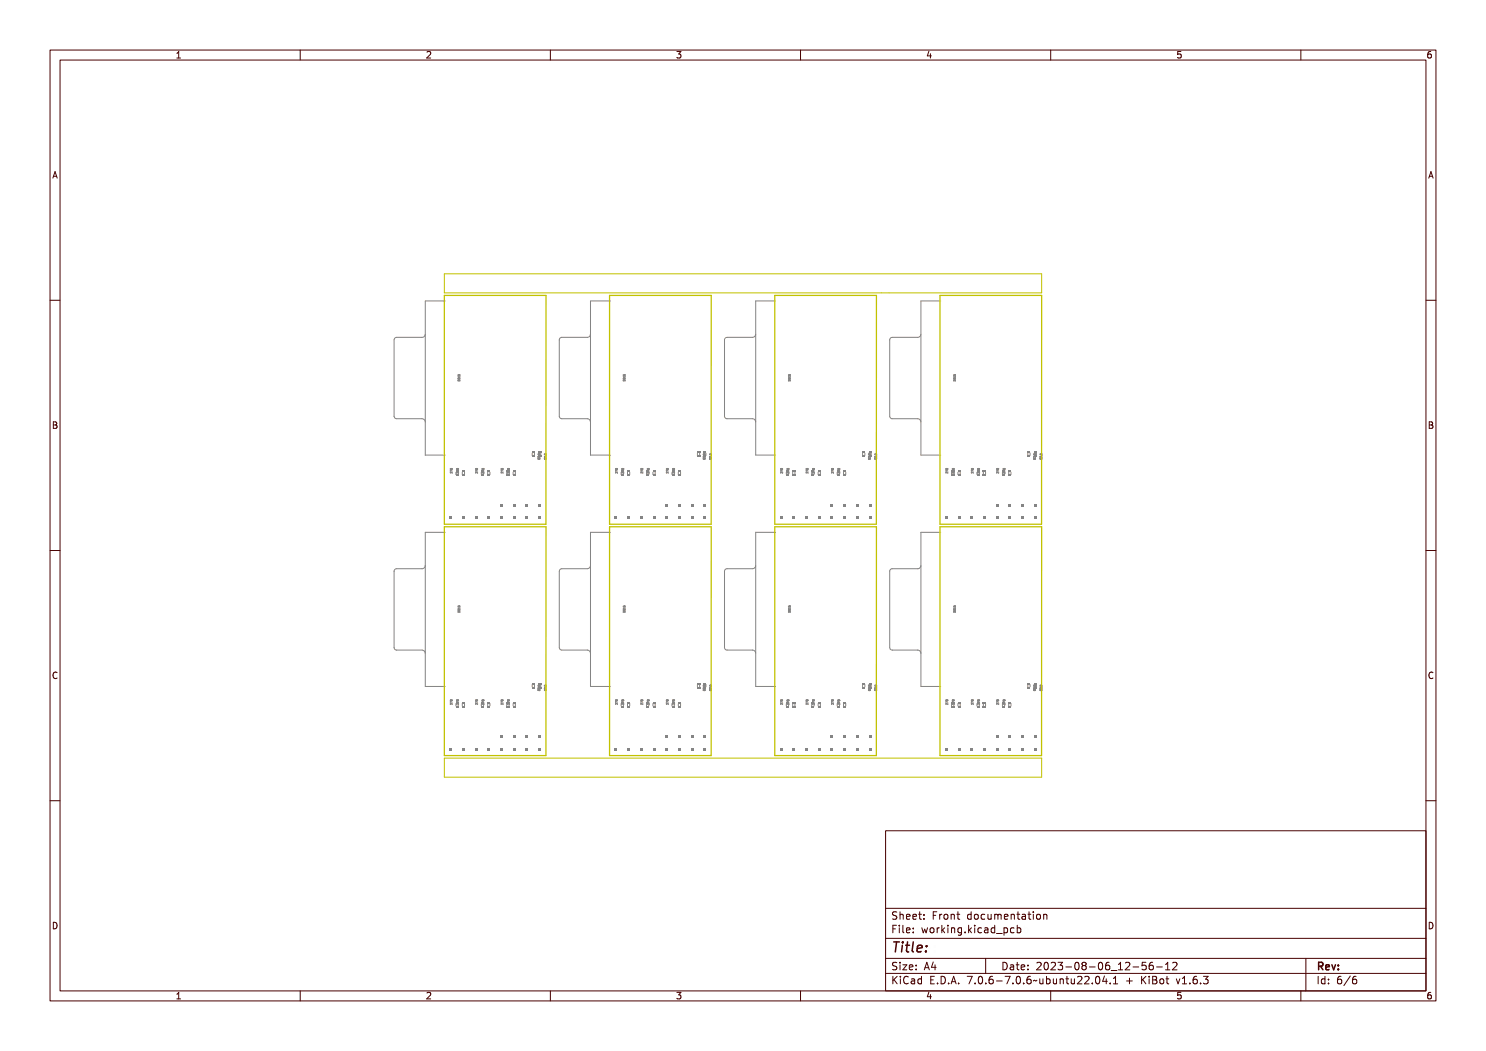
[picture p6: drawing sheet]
<svg xmlns="http://www.w3.org/2000/svg" width="297mm" height="210mm" viewBox="0 0 297 210" stroke-linecap="round" stroke-linejoin="round" font-family="sans-serif">
<defs><g id="words">
<text font-size="2.7" fill="#480000" x="178" y="190.3">Title:</text>
<g font-size="2" fill="#480000">
<text x="178" y="183.7">Sheet: Front documentation</text>
<text x="178" y="186.5">File: working.kicad_pcb</text>
<text x="178" y="193.9">Size: A4</text>
<text x="178" y="196.6">KiCad E.D.A. 7.0.6-7.0.6~ubuntu22.04.1 + KiBot v1.6.3</text>
<text x="200" y="193.9">Date: 2023-08-06_12-56-12</text>
<text x="263" y="196.6">Id: 6/6</text>
<text x="263" y="193.9">Rev:</text>
</g>
<g font-size="1.7" fill="#480000">
<text x="35" y="11.7">1</text>
<text x="85" y="11.7">2</text>
<text x="135" y="11.7">3</text>
<text x="185" y="11.7">4</text>
<text x="235" y="11.7">5</text>
<text x="285" y="11.7">6</text>
<text x="10.5" y="35.7">A</text>
<text x="285.5" y="35.7">A</text>
<text x="10.5" y="85.6">B</text>
<text x="285.5" y="85.6">B</text>
<text x="10.5" y="135.7">C</text>
<text x="285.5" y="135.7">C</text>
<text x="10.5" y="185.6">D</text>
<text x="285.5" y="185.6">D</text>
<text x="35" y="199.7">1</text>
<text x="85" y="199.7">2</text>
<text x="135" y="199.7">3</text>
<text x="185" y="199.7">4</text>
<text x="235" y="199.7">5</text>
<text x="285" y="199.7">6</text>
</g>
</g></defs>
<g fill="none" stroke="#848484" stroke-width=".2">
<path d="M91.5 74.8v.2h.2v-.2M91.6 75.6h-.1M91.6 75.5l.3-.1v.2h-.3zM91.6 75.1v.1a.16 .16 0 0 1 .2-.1 .16 .16 0 0 1 .1 .2l-.1-.2v.2h-.2zM91.6 75.9h.2l.1 .2h-.4zM91.6 75.7h.3v.2h-.3zM91.6 75.6h.1M91.6 76h.3v.2h-.3zM91.6 75.7l.1 .1zM91.6 76l.3 .1h-.3zM91.7 75.6h.1M91.7 75.6v.1"/>
<path d="M91.8 75.6h.1M91.8 74.8h.1M91.8 75.6h-.1M91.8 74.8h-.1M91.8 75.7l.1 .1zM91.8 75.9h.1M91.9 75.6h.1M91.9 74.8v.1M91.9 75.6v.1h-.4v-.1M91.9 74.9v.1M91.9 75h.1M91.9 75.3h-.4l.2 .1"/>
<path d="M91.9 75.2v.2M124.6 74.8v.2h.1M124.6 76l.2-.1 .1 .2h-.3zM124.6 75.6h.1M124.6 75.5l.4-.1v.2h-.4zM124.6 75.1v.1a.16 .16 0 0 1 .2-.1 .16 .16 0 0 1 .1 .2l-.1-.2v.2h-.2zM124.6 75.7h.3l.1 .2h-.4zM124.6 76h.3l.1 .2h-.4zM124.6 75.7l.1 .1zM124.7 76l.2 .1h-.3zM124.7 74.9v.1M124.7 75.6h.1"/>
<path d="M124.7 75h.1M124.7 74.8v.1M124.7 74.8h.2M124.7 75.6v.1M124.8 75.6h-.1M124.8 75.6h.1M124.8 75.7l.1 .1zM124.8 75.9h.1M124.9 74.8v.1M124.9 75.6h.1M124.9 75.6v.1h-.3v-.1M124.9 74.9v.1"/>
<path d="M124.9 75h.1M124.9 75.3h-.3l.1 .1M124.9 75.2v.2M157.6 74.8v.2h.2M157.6 75.6h.1M157.6 75.5l.4-.1v.2h-.4zM157.6 75.1l.1 .1a.16 .16 0 0 1 .1-.1 .16 .16 0 0 1 .2 .2l-.1-.2-.1 .2h-.2zM157.6 75.9h.3l.1 .2h-.4zM157.6 75.7h.3l.1 .2h-.4zM157.7 75.6h.1M157.7 75.6h-.1M157.7 76h.2l.1 .2h-.4z"/>
<path d="M157.7 75.7l.1 .1zM157.7 76l.2 .1h-.2zM157.7 74.9v.1M157.7 75h.1M157.8 75.6v.1M157.8 74.8l-.1 .1M157.8 74.8h.1M157.8 75.6h.1M157.8 75.7l.1 .1zM157.9 75.6h.1M157.9 74.8v.1M157.9 75.6l.1 .1h-.4v-.1"/>
<path d="M157.9 74.9v.1M157.9 75h.1M158 75.2v.2M158 75.3h-.4l.1 .1M190.6 74.8v.2h.2M190.6 75.6h.1M190.6 75.5l.4-.1v.2h-.3zM190.6 75.1l.1 .1a.16 .16 0 0 1 .2-.1 .16 .16 0 0 1 .1 .2l-.1-.2-.1 .2h-.2zM190.7 75.9h.2l.1 .2h-.4zM190.7 75.3v.1M190.7 75.7h.2l.1 .2h-.4zM190.7 76h.2l.1 .2h-.4z"/>
<path d="M190.7 75.7l.1 .1zM190.7 75.9h.1M190.7 75.4h.1M190.7 76l.3 .1h-.3zM190.7 75.6h-.1M190.7 75.6h.1M190.8 74.9v.1M190.8 75.6h.1M190.8 75h.1M190.8 75.6v.1M190.8 74.8v.1M190.8 75.7l.2 .1z"/>
<path d="M190.9 75.5l-.1 .1M190.9 74.8h-.1M190.9 75.5v.1M190.9 74.8h.1M190.9 75.6l.1 .1h-.4v-.1M190.9 74.8v.2M191 75.3h-.3M191 75.2v.2M90 94.5h.1M90 94.4v.1M90 93.7v.1M90 93.8h.1"/>
<path d="M90 93.8l.4 .2-.3-.1-.1 .2zM90 94.3v.1M90 93.6v.1M90 93.6h.3M90 93.8h.3M90.1 94.2l.3 .1v-.1v.2l-.3-.2-.1 .2zM90.1 93.6l.3 .1zM90.1 94.3h-.1M90.1 94.3h.1M90.1 94.3l.3 .3v-.3M90.3 93.6l.1 .1M90.4 93.7v.1"/>
<path d="M90.4 93.8h-.1M90.4 94.1l-.4-.2v.3M91.3 93.7v.1M91.3 94.4v.1M91.3 94.5h.1M91.3 93.8h.1M91.3 93.8l.4 .2-.4-.1v.2zM91.3 93.6h.3M91.3 93.8h.3M91.3 94.3v.1M91.3 93.6v.1M91.3 94.2l.3 .1 .1-.1v.2l-.3-.2-.1 .2z"/>
<path d="M91.3 93.6l.3 .1zM91.6 93.6v.1M91.6 93.7v.1M91.6 93.8h.1M91.7 94.3v.3l-.4-.3M91.7 94.1l-.4-.2v.3M95.1 93.8l.4 .2-.3-.1-.1 .2zM95.1 94.3v.2M95.1 93.6v.2M95.1 93.8h.1M95.1 94.2l.3 .1 .1-.1v.2l-.3-.2-.1 .2zM95.2 93.6l.2 .1z"/>
<path d="M95.2 94.3l.3 .3v-.3M95.2 93.6h.2M95.2 94.3h-.1M95.2 93.6h-.1M95.4 93.8h-.2M95.4 93.6v.1M95.4 93.7v.1M95.4 93.8h.1M95.5 94.1l-.4-.2v.3M96.4 93.7v.1M96.4 94.4v.1M96.4 94.5h.1"/>
<path d="M96.4 93.8h.1M96.4 93.8l.3 .2-.3-.1v.2zM96.4 93.6l.3 .1-.3 .1M96.4 94.3v.1M96.4 93.6v.1M96.4 94.2l.3 .1v-.1v.2l-.2-.2-.1 .2zM96.4 93.6l.3 .1zM96.7 94.3v.3l-.3-.3M96.7 94.1l-.3-.2v.3M100.2 93.7v.1M100.2 94.4v.1M100.2 94.5h.1"/>
<path d="M100.2 93.8h.1M100.2 93.8l.4 .2-.4-.1v.2zM100.2 93.8h.3M100.2 94.3v.1M100.2 93.6v.1M100.2 94.2l.3 .1 .1-.1v.2l-.3-.2-.1 .2zM100.2 93.6l.3 .1zM100.5 93.6h-.3M100.5 93.6h.1M100.5 93.6v.2M100.5 93.8h.1M100.5 94.1l-.3-.2v.3"/>
<path d="M100.5 94.3v.3l-.3-.3M101.5 93.8l.3 .2-.3-.1v.2zM101.5 94.3v.2M101.5 93.6v.2M101.5 93.8h.1M101.5 94.2l.3 .1v-.1v.2l-.2-.2-.1 .2zM101.5 93.6l.3 .1zM101.5 94.3l.3 .3v-.3M101.5 93.6h.3M101.5 94.3h.1M101.5 93.6h.1M101.8 93.8h-.3"/>
<path d="M101.8 93.6v.1M101.8 93.7v.1M101.8 93.8h.1M101.8 94.1l-.4-.2v.3M107.5 90.7v.2h.2M107.6 90.7v.2a.16 .16 0 0 1 .2-.2 .16 .16 0 0 1 .1 .2l-.1-.2-.2 .2zM107.6 91.2v.2M107.6 91.6h.3v.2h-.3zM107.6 91.3l.3 .2v-.2v.2l-.2-.1-.1 .1zM107.6 91.2l.3 .2v-.2M107.6 91.2h.1M107.7 91.6h-.2l.2 .1"/>
<path d="M107.7 91.6h.1M107.7 91.7h.1M107.7 90.8v.1M107.7 91.6v.1M107.7 91.7h.2M107.7 91.6h.2M107.8 91.1h.1M107.9 91h.1M107.9 90.7l-.2 .1M107.9 91.6h.1M107.9 90.7h.1M107.9 91.7h.1"/>
<path d="M107.9 90.7v.2M107.9 91.6v.1M107.9 91v.1M108.8 90.7v.2h.2v-.2M108.8 91.7h.1M108.8 91.6v.1M108.8 91.4h.1M108.8 90.7l.1 .2a.16 .16 0 0 1 .2-.2 .16 .16 0 0 1 .1 .2l-.1-.2-.3 .2zM108.8 91.7l.1 .1M108.8 91.6h.1M108.8 91.6h.3l.1 .2h-.3zM108.8 91.3l.3 .2 .1-.2v.2l-.3-.1-.1 .1z"/>
<path d="M108.9 91.8h.1M108.9 91.6h-.1M108.9 91.6h.1M108.9 91.7v.1M108.9 91.7h.1M109 91.7h-.1M109 91.6v.1M109 91.7h.1M109 90.7l.2 .1M109 91.6h.1M109 90.7h.1M109 91.6h.2l-.2 .1"/>
<path d="M109.1 91.1h.1M109.1 91l.1 .1M109.2 91v.1M109.2 90.9h-.1M109.2 91.2v.2l-.3-.2-.1 .2M109.2 90.8v.1M123.1 93.8l.3 .2-.3-.1v.2zM123.1 94.2l.3 .1v-.1v.2l-.2-.2-.1 .2zM123.1 93.6l.3 .1zM123.1 94.3h.1M123.1 94.3v.2M123.1 94.3l.3 .3v-.3"/>
<path d="M123.4 93.6l-.4 .1 .4 .1M123.4 93.6v.1M123.4 93.7v.1M123.4 93.8h.1M123.4 94.1l-.4-.2v.3M124.3 93.7v.1M124.3 94.4v.1M124.3 94.5h.1M124.3 93.8h.1M124.3 93.8l.4 .2-.3-.1-.1 .2zM124.3 93.8h.3M124.3 94.3v.1"/>
<path d="M124.3 93.6v.1M124.3 94.2l.3 .1 .1-.1v.2l-.3-.2-.1 .2zM124.4 93.6l.3 .1zM124.6 93.6h-.3M124.6 93.6h.1M124.6 93.6v.2M124.6 93.8h.1M124.7 94.3v.3l-.4-.3M124.7 94.1l-.4-.2v.3M128.1 94.5h.1M128.1 94.4v.1M128.1 93.7v.1"/>
<path d="M128.1 93.8h.1M128.1 93.8l.4 .2-.3-.1-.1 .2zM128.1 93.6h.3M128.1 93.8h.3M128.1 94.3v.1M128.1 93.6v.1M128.2 94.2l.3 .1v-.1v.2l-.3-.2-.1 .2zM128.2 93.6l.3 .1zM128.4 93.6l.1 .1M128.5 93.7v.1M128.5 93.8h-.1M128.5 94.3v.3l-.4-.3"/>
<path d="M128.5 94.1l-.4-.2v.3M129.4 94.5h.1M129.4 94.4v.1M129.4 93.7v.1M129.4 93.8h.1M129.4 93.8l.4 .2-.4-.1v.2zM129.4 93.6h.3M129.4 93.8h.3M129.4 94.3v.1M129.4 93.6v.1M129.4 94.2l.3 .1 .1-.1v.2l-.3-.2-.1 .2zM129.4 93.6l.3 .1z"/>
<path d="M129.4 94.3h.1M129.5 94.3l.3 .3v-.3M129.7 93.6v.1M129.7 93.7v.1M129.7 93.8h.1M129.8 94.1l-.4-.2v.3M133.2 94.5h.1M133.2 94.4v.1M133.2 93.7v.1M133.2 93.8h.1M133.2 93.8l.4 .2-.3-.1-.1 .2zM133.2 93.8h.3"/>
<path d="M133.2 94.3v.1M133.2 93.6v.1M133.2 94.2l.3 .1 .1-.1v.2l-.3-.2-.1 .2zM133.3 93.6l.2 .1zM133.5 93.6h-.3M133.5 93.6h.1M133.5 93.6v.2M133.5 93.8h.1M133.6 94.3v.3l-.4-.3M133.6 94.1l-.4-.2v.3M134.5 93.8l.3 .2-.3-.1v.2zM134.5 94.3v.2"/>
<path d="M134.5 93.6v.2M134.5 93.8h.1M134.5 94.2l.3 .1v-.1v.2l-.2-.2-.1 .2zM134.5 93.6l.3 .1zM134.5 94.3l.3 .3v-.3M134.5 93.6h.3M134.5 94.3h.1M134.5 93.6h.1M134.8 93.8h-.3M134.8 93.6v.1M134.8 93.7v.1M134.8 93.8h.1"/>
<path d="M134.8 94.1l-.3-.2v.3M140.6 90.7v.2h.1M140.6 90.7v.2a.16 .16 0 0 1 .2-.2 .16 .16 0 0 1 .1 .2l-.1-.2-.2 .2zM140.6 91.2v.2M140.6 91.6h.3v.2h-.3zM140.6 91.3l.3 .2v-.2v.2l-.2-.1-.1 .1zM140.6 91.2l.3 .2v-.2M140.6 91.2h.1M140.7 91.6h-.1l.1 .1M140.7 91.6v.1M140.7 90.8v.1M140.7 90.7v.1"/>
<path d="M140.7 91.7h.2M140.7 90.7h.2M140.7 90.7h.1M140.9 91.1h.1M140.9 91.6h-.2M140.9 91h.1M140.9 90.7h.1M140.9 91.6h.1M140.9 91.7h.1M140.9 90.7v.1M140.9 91.6v.1M140.9 90.9h.1"/>
<path d="M140.9 90.8v.1M141.8 90.7v.2h.2v-.2M141.8 91.7h.1M141.8 91.6v.1M141.8 91.4h.1M141.8 90.7l.1 .2a.16 .16 0 0 1 .2-.2 .16 .16 0 0 1 .1 .2l-.1-.2-.3 .2zM141.9 91.7v.1M141.9 91.6h-.1M141.9 91.6h.3v.2h-.3zM141.9 91.3l.3 .2v-.2v.2l-.3-.1v.1zM141.9 91.8h.1M141.9 91.6h.1"/>
<path d="M141.9 91.2h.1M141.9 91.2l-.1 .2M141.9 91.2l.3 .2v-.2M142 91.7h-.1M142 91.6h.1M142 91.7h.1M142 91.6v.1M142 90.7h.2M142 90.7h.1M142 91.7h.2M142 91.6h.2M142.1 91.1h.1"/>
<path d="M142.2 91h.1M142.2 91.6h.1M142.2 90.7h.1M142.2 91.7h.1M142.2 91.6v.1M142.2 90.7v.2M156.1 93.8l.3 .2-.3-.1v.2zM156.1 93.6v.2M156.1 94.3v.2M156.1 93.8h.1M156.1 94.2l.3 .1v-.1v.2l-.2-.2-.1 .2zM156.1 93.6l.3 .1z"/>
<path d="M156.1 94.3l.3 .3v-.3M156.1 93.6h.3M156.1 94.3h.1M156.1 93.6h.1M156.4 93.8h-.3M156.4 93.6v.1M156.4 93.7v.1M156.4 93.8h.1M156.4 94.1l-.4-.2v.3M157.3 94.5h.1M157.3 94.4v.1M157.3 93.7v.1"/>
<path d="M157.3 93.8h.1M157.3 93.8l.4 .2-.3-.1-.1 .2zM157.3 93.6l.4 .1-.4 .1M157.3 94.3v.1M157.3 93.6v.1M157.4 94.2l.3 .1v-.1v.2l-.3-.2v.2zM157.4 93.6l.3 .1zM157.7 94.3v.3l-.4-.3M157.7 94.1l-.4-.2v.3M161.1 93.7v.1M161.1 94.4v.1M161.1 94.5h.1"/>
<path d="M161.1 93.8h.1M161.2 93.8l.3 .2-.3-.1v.2zM161.2 93.8h.2M161.2 94.3l-.1 .1M161.2 93.6l-.1 .1M161.2 94.2l.3 .1v-.1v.2l-.2-.2-.1 .2zM161.2 93.6l.3 .1zM161.4 93.6h-.2M161.4 93.6h.1M161.5 93.6v.2M161.5 93.8h-.1M161.5 94.3v.3l-.3-.3"/>
<path d="M161.5 94.1l-.4-.2v.3M162.4 93.8l.4 .2-.3-.1-.1 .2zM162.4 93.6v.2M162.4 94.3v.2M162.4 93.8h.1M162.4 94.2l.3 .1 .1-.1v.2l-.3-.2-.1 .2zM162.5 93.6l.3 .1zM162.5 94.3l.3 .3v-.3M162.5 93.6h.2M162.5 94.3h-.1M162.5 93.6h-.1M162.7 93.8h-.2"/>
<path d="M162.7 93.6l.1 .1M162.8 93.7v.1M162.8 93.8h-.1M162.8 94.1l-.4-.2v.3M166.2 94.5h.1M166.2 94.4v.1M166.2 93.7v.1M166.2 93.8h.1M166.2 93.8l.4 .2-.3-.1-.1 .2zM166.2 93.6h.3M166.2 93.8h.3M166.2 94.3v.1"/>
<path d="M166.2 93.6v.1M166.3 94.2l.3 .1v-.1v.2l-.3-.2-.1 .2zM166.3 93.6l.3 .1zM166.3 94.3h.1M166.3 94.3h-.1M166.3 94.3l.3 .3v-.3M166.5 93.6l.1 .1M166.6 93.7v.1M166.6 93.8h-.1M166.6 94.1l-.4-.2v.3M167.5 94.5h.1M167.5 94.4v.1"/>
<path d="M167.5 93.7v.1M167.5 93.8h.1M167.5 93.8l.4 .2-.4-.1v.2zM167.5 93.6h.3M167.5 93.8h.3M167.5 94.3v.1M167.5 93.6v.1M167.5 94.2l.3 .1 .1-.1v.2l-.3-.2-.1 .2zM167.5 93.6l.3 .1zM167.8 93.6v.1M167.8 93.7v.1M167.8 93.8h.1"/>
<path d="M167.9 94.3v.3l-.4-.3M167.9 94.1l-.4-.2v.3M173.6 90.7v.2h.1M173.6 91.6v.1M173.6 91.7h.1M173.6 91.4h.1M173.6 90.7v.2a.16 .16 0 0 1 .2-.2 .16 .16 0 0 1 .2 .2l-.2-.2-.2 .2zM173.6 91.6h.1M173.6 91.6h.3l.1 .2h-.4zM173.6 91.3l.3 .2 .1-.2v.2l-.3-.1-.1 .1zM173.7 91.7h-.1M173.7 91.6v.1"/>
<path d="M173.7 90.8v.1M173.7 90.7v.1M173.8 91.7h.1M173.8 90.7h.1M173.8 90.7h-.1M173.9 91.1h.1M173.9 91.6h-.1M173.9 91h.1M173.9 91.6h.1M173.9 90.7h.1M173.9 90.7v.1M173.9 91.6v.1"/>
<path d="M173.9 91.7h.1M173.9 90.9h.1M173.9 91.2v.2l-.2-.2-.1 .2M173.9 90.8v.1M174.8 90.7v.2h.2M174.9 90.7v.2a.16 .16 0 0 1 .2-.2 .16 .16 0 0 1 .1 .2l-.1-.2-.2 .2zM174.9 91.6h.3v.2h-.3zM174.9 91.3l.3 .2v-.2v.2l-.2-.1-.1 .1zM174.9 91.8h.1M174.9 91.6h.1M174.9 91.2h.1M174.9 91.6v.2"/>
<path d="M174.9 91.2v.2M174.9 91.2l.3 .2v-.2M175 91.7l-.1 .1M175 91.6h.1M175 91.7h.1M175 90.8v.1M175 91.6v.1M175 91.7h.2M175 91.6h.2M175.2 91.1h.1M175.2 91h.1M175.2 90.7l-.2 .1"/>
<path d="M175.2 91.6h.1M175.2 90.7h.1M175.2 90.7v.2M175.2 91.6v.1M175.2 91.7h.1M175.2 91v.1M189.1 93.8l.4 .2-.4-.1v.2zM189.1 94.3v.2M189.1 93.6v.2M189.1 93.8h.1M189.1 94.2l.3 .1 .1-.1v.2l-.3-.2-.1 .2zM189.1 93.6l.3 .1z"/>
<path d="M189.1 94.3l.3 .3v-.3M189.1 93.6h.3M189.1 94.3h.1M189.1 93.6h.1M189.4 93.8h-.3M189.4 93.6v.1M189.4 93.7v.1M189.4 93.8h.1M189.4 94.1l-.3-.2v.3M190.4 94.5h.1M190.4 94.4v.1M190.4 93.7v.1"/>
<path d="M190.4 93.8h.1M190.4 93.8l.3 .2-.3-.1v.2zM190.4 93.6h.3M190.4 93.8h.3M190.4 94.3v.1M190.4 93.6v.1M190.4 94.2l.3 .1v-.1v.2l-.2-.2-.1 .2zM190.4 93.6l.3 .1zM190.4 94.3h.1M190.4 94.3l.3 .3v-.3M190.7 93.6v.1M190.7 93.7v.1"/>
<path d="M190.7 93.8h.1M190.7 94.1l-.4-.2v.3M194.2 94.5h.1M194.2 94.4v.1M194.2 93.7v.1M194.2 93.8h.1M194.2 93.8l.3 .2-.3-.1v.2zM194.2 93.8h.2M194.2 94.3v.1M194.2 93.6v.1M194.2 94.2l.3 .1v-.1v.2l-.2-.2-.1 .2zM194.2 93.6l.3 .1z"/>
<path d="M194.4 93.6h-.2M194.4 93.6h.1M194.5 93.6v.2M194.5 93.8h-.1M194.5 94.3v.3l-.3-.3M194.5 94.1l-.4-.2v.3M195.4 93.8l.4 .2-.3-.1-.1 .2zM195.4 94.3v.2M195.4 93.6v.2M195.4 93.8h.1M195.5 94.2l.3 .1v-.1v.2l-.3-.2v.2zM195.5 93.6l.3 .1z"/>
<path d="M195.5 94.3l.3 .3v-.3M195.5 93.6h.3M195.5 94.3h-.1M195.5 93.6h-.1M195.8 93.8h-.3M195.8 93.6v.1M195.8 93.7v.1M195.8 93.8h.1M195.8 94.1l-.4-.2v.3M199.3 93.8l.3 .2-.3-.1v.2zM199.3 94.2l.3 .1v-.1v.2l-.2-.2-.1 .2zM199.3 93.6l.3 .1z"/>
<path d="M199.3 94.3h.1M199.3 94.3v.2M199.3 94.3l.3 .3v-.3M199.6 93.6l-.4 .1 .4 .1M199.6 93.6v.1M199.6 93.7v.1M199.6 93.8h.1M199.6 94.1l-.4-.2v.3M200.5 93.7v.1M200.5 94.4v.1M200.5 94.5h.1M200.5 93.8h.1"/>
<path d="M200.5 93.8l.4 .2-.3-.1-.1 .2zM200.5 93.8h.3M200.5 94.3v.1M200.5 93.6v.1M200.5 94.2l.3 .1 .1-.1v.2l-.3-.2-.1 .2zM200.6 93.6l.3 .1zM200.8 93.6h-.3M200.8 93.6h.1M200.8 93.6v.2M200.8 93.8h.1M200.9 94.3v.3l-.4-.3M200.9 94.1l-.4-.2v.3"/>
<path d="M206.6 90.7v.2h.2v-.2M206.6 91.4h.1M206.6 91.7h.1M206.6 91.6v.1M206.6 90.7l.1 .2a.16 .16 0 0 1 .1-.2 .16 .16 0 0 1 .2 .2l-.1-.2-.3 .2zM206.6 91.7l.1 .1M206.6 91.6h.1M206.6 91.6h.3l.1 .2h-.3zM206.6 91.3l.3 .2 .1-.2v.2l-.3-.1-.1 .1zM206.7 91.8h.1M206.7 91.6h.1M206.7 91.6h-.1"/>
<path d="M206.7 91.7v.1M206.7 91.7h.1M206.8 91.7h-.1M206.8 91.6v.1M206.8 91.7h.1M206.8 90.7l.2 .1M206.8 91.6h.1M206.8 90.7h.1M206.8 91.6h.2l-.2 .1M206.9 91.1h.1M206.9 91h.1M206.9 90.9h.1"/>
<path d="M207 91.2v.2l-.3-.2-.1 .2M207 90.8l-.1 .1M207.9 90.7v.2h.1M207.9 90.7v.2a.16 .16 0 0 1 .2-.2 .16 .16 0 0 1 .1 .2l-.1-.2-.2 .2zM207.9 91.2v.2M207.9 91.6h.3l.1 .2h-.4zM207.9 91.3l.3 .2 .1-.2v.2l-.3-.1-.1 .1zM207.9 91.2l.3 .2v-.2M207.9 91.2h.1M208 90.8v.1M208 91.6h-.1v.2l.1-.1M208 91.6v.1"/>
<path d="M208 91.7h.1M208 91.6h.1M208.1 91.7h.1M208.1 91.6h.1M208.1 91.6h-.1M208.2 91.1h.1M208.2 91h.1M208.2 90.7l-.2 .1M208.2 91.6h.1M208.2 90.7h.1M208.2 91.7h.1M208.2 91.6v.1"/>
<path d="M208.2 90.7v.2M90 140l.1-.2 .3 .2M90 140h.1M90.1 139.9h.3zM90.4 140h-.1M91.3 139.9v.1M91.3 139.9h.3M91.3 139.9h.1M91.3 140h.1M91.3 139.9h.3zM91.5 121.1v.2h.2v-.2M91.6 122.2h.2l.1 .1h-.4z"/>
<path d="M91.6 121.7l.3-.1v.2h-.3zM91.6 121.3v.2a.16 .16 0 0 1 .2-.2 .16 .16 0 0 1 .1 .2l-.1-.1v.1h-.2zM91.6 121.9h.3v.2h-.3zM91.6 121.8l-.1 .2h.4v-.2l-.2 .1M91.6 121.8h.1M91.6 122.2h.3v.2h-.3zM91.6 122l.1 .1zM91.6 139.9h.1M91.6 140h.1M91.6 122.3l.3 .1h-.3zM91.7 139.9l-.1 .1M91.7 121.8h.1"/>
<path d="M91.7 121.8v.1M91.7 121.1h.1M91.7 121.9v.1M91.8 121.1l.1 .2M91.8 121.1h-.1M91.8 122l.1 .1zM91.8 122.2h.1M91.9 121.3h.1M91.9 121.4v.2M91.9 121.5h-.4l.2 .1M95.1 139.9v.1M95.1 139.9h.1"/>
<path d="M95.2 139.9h.2zM95.2 139.8l.2 .1M95.2 139.8l-.1 .1M95.4 139.9h.1M95.4 140h.1M95.5 139.9l-.1 .1M96.4 140h.1M96.4 139.9h.3zM96.7 139.9l-.3-.1v.2M96.7 139.9h.1M96.7 139.9l-.3 .1M100.2 139.9v.1"/>
<path d="M100.2 139.9h.1M100.2 140h.1M100.2 139.9h.3zM100.5 139.8l-.3 .1M100.5 139.8v.1M100.5 139.9h.1M100.5 139.9v.1M101.4 139.9l.1 .1M101.5 139.9h-.1M101.5 139.9h.1M101.5 139.9h.3zM101.5 139.8h.2l.1 .2"/>
<path d="M101.5 139.8v.1M101.8 140h.1M107.5 136.9v.2h.2M107.6 136.9v.2a.16 .16 0 0 1 .2-.2 .16 .16 0 0 1 .1 .3l-.1-.2-.2 .1zM107.6 137.9l.3-.1v.2h-.3zM107.6 137.6l.3 .1v-.2v.2l-.2-.1-.1 .1zM107.7 137.8l-.2 .1 .2 .1M107.7 137.8h.1M107.7 138h.1M107.7 137.8v.1M107.7 137v.1M107.7 137.9v.1"/>
<path d="M107.7 137.9h.1M107.7 136.9v.1M107.7 138h.2M107.7 137.8h.2M107.7 136.9h.2M107.7 136.9h.1M107.8 137.4h.1M107.9 137.3h.1M107.9 137.8h.1M107.9 136.9h.1M107.9 138h.1M107.9 137.8v.2"/>
<path d="M107.9 136.9v.2M107.9 137.2v.1M107.9 137.4v.3l-.3-.3v.2M108.8 136.9v.2h.2v-.2M108.8 137.5v.1M108.8 137.8v.2M108.8 138h.1M108.8 136.9l.1 .2a.16 .16 0 0 1 .2-.2 .16 .16 0 0 1 .1 .3l-.1-.2-.3 .1zM108.8 137.8h.1M108.8 137.4v.1M108.8 137.9l.3-.1 .1 .2h-.3zM108.8 137.6l.3 .1 .1-.2v.2l-.3-.1-.1 .1z"/>
<path d="M108.9 138h.1M108.9 137.8h.1M108.9 137.8h-.1M108.9 137.8l.1 .1M109 137.9h.1M109 137.9l-.1 .1M109 137.9v.1M109 138h.1M109 137.8v.1M109 136.9h.1M109 137.8l.2 .1-.2 .1M109 137.8h.1"/>
<path d="M109.1 136.9h-.1M109.1 136.9h.1M109.1 137.4h.1M109.1 136.9l.1 .1M109.1 137.3h.1M109.2 137.1h-.1M109.2 137.2v.1M109.2 137.4v.3l-.4-.3M109.2 137v.1M123 139.9l.4 .1M123 139.9l.3-.1 .1 .2M123 139.9h.1"/>
<path d="M123.1 139.9h.3zM123.4 140h.1M124.3 139.9v.1M124.3 139.9h.1M124.3 140h.1M124.4 139.9h.3zM124.6 121.1v.2h.1M124.6 122.2h.2l.1 .1h-.3zM124.6 121.7l.4-.1v.2h-.4zM124.6 121.3v.2a.16 .16 0 0 1 .2-.2 .16 .16 0 0 1 .1 .2l-.1-.1v.1h-.2zM124.6 139.8l-.3 .1M124.6 139.8v.1"/>
<path d="M124.6 121.9h.3l.1 .2h-.4zM124.6 139.9h.1M124.6 122.2h.3l.1 .2h-.4zM124.6 122l.1 .1zM124.7 139.9h.1M124.7 122.3l.2 .1h-.3zM124.7 139.9l-.1 .1M124.7 121.8l-.1 .2h.3v-.2M124.7 121.8h.1M124.7 121.1v.2M124.7 121.1h.2M124.7 121.8v.1"/>
<path d="M124.7 121.3h.1M124.7 121.1h.1M124.7 121.9v.1M124.8 122l.1 .1zM124.8 122.2h.1M124.9 121.8l-.2 .1M124.9 121.8h.1M124.9 121.1h.1M124.9 121.3h.1M124.9 121.5h-.3l.1 .1M124.9 121.1v.2M124.9 121.4v.2"/>
<path d="M128.1 139.9v.1M128.1 139.9h.4M128.1 139.9h.1M128.1 140h.1M128.2 139.9h.3zM128.5 139.9h.1M128.5 140h-.1M128.5 139.9v.1M129.4 140l.1-.2 .2 .2M129.4 140h.1M129.4 139.9h.3zM129.7 140h.1"/>
<path d="M133.2 140h.1M133.3 139.9h.2zM133.5 139.8h-.2l-.1 .2M133.5 139.8v.1M133.5 139.9h.1M133.6 139.9l-.1 .1M134.5 139.9v.1M134.5 139.9h.1M134.5 139.9h.3zM134.5 139.8l.3 .1M134.5 139.8v.1M134.8 139.9h.1"/>
<path d="M134.8 140h.1M134.8 139.9v.1M140.6 136.9v.2h.1M140.6 136.9v.2a.16 .16 0 0 1 .2-.2 .16 .16 0 0 1 .1 .3l-.1-.2-.2 .1zM140.6 137.9l.3-.1v.2h-.3zM140.6 137.6l.3 .1v-.2v.2l-.2-.1-.1 .1zM140.7 137.8v.2M140.7 137.8l-.1 .1 .1 .1M140.7 137v.1M140.7 136.9v.1M140.7 138h.2M140.7 136.9h.1"/>
<path d="M140.7 136.9h.2M140.9 137.4h.1M140.9 137.8h-.2M140.9 137.8h.1M140.9 136.9h.1M140.9 138h.1M140.9 137.8v.2M140.9 136.9v.1M140.9 137.2v.1M140.9 137.1h.1M140.9 137.4v.3l-.2-.3-.1 .2M140.9 137v.1"/>
<path d="M141.8 136.9v.2h.2v-.2M141.8 137.5l.1 .1M141.8 137.8v.2M141.8 138h.1M141.8 136.9l.1 .2a.16 .16 0 0 1 .2-.2 .16 .16 0 0 1 .1 .3l-.1-.2-.3 .1zM141.9 138h.1M141.9 137.8h-.1M141.9 137.4l-.1 .1M141.9 137.9l.3-.1v.2h-.3zM141.9 137.6l.3 .1v-.2v.2l-.3-.1v.1zM141.9 137.8h.1M141.9 137.4h.1"/>
<path d="M141.9 137.4l.3 .3v-.3M142 138h-.1M142 137.8v.1M142 137.9h.1M142 137.9v.1M142 136.9h.2M142 138h.1M142 136.9h.1M142 138h.2M142 137.8h.2M142 137.8h.1M142.1 137.4h.1"/>
<path d="M142.2 137.3h.1M142.2 137.8h.1M142.2 136.9h.1M142.2 136.9v.2M142.2 137.8v.2M142.2 138h.1M142.2 137.2v.1M156 139.9l.1 .1M156.1 139.9h-.1M156.1 139.9h.1M156.1 139.9h.3zM156.1 139.8h.2l.1 .2"/>
<path d="M156.1 139.8v.1M156.4 140h.1M157.3 140h.1M157.4 139.9h.3zM157.6 121.1v.2h.2M157.6 122.2h.3l.1 .1h-.4zM157.6 121.7l.4-.1v.2h-.4zM157.6 121.3l.1 .2a.16 .16 0 0 1 .1-.2 .16 .16 0 0 1 .2 .2l-.1-.1-.1 .1h-.2zM157.6 121.9h.3l.1 .2h-.4zM157.7 122.2h.2l.1 .2h-.4zM157.7 122l.1 .1zM157.7 139.9l-.3-.1-.1 .2"/>
<path d="M157.7 139.9h.1M157.7 122.3l.2 .1h-.2zM157.7 139.9l-.4 .1M157.7 121.8l-.1 .2h.4v-.2M157.7 121.1v.2M157.7 121.8h.1M157.7 121.1h.2M157.7 121.8l.1 .1M157.7 121.3h.1M157.7 121.1h.1M157.8 121.9v.1M157.8 122l.1 .1z"/>
<path d="M157.9 121.8l-.1 .1M157.9 121.8h.1M157.9 121.1h.1M157.9 121.3h.1M158 121.1l-.1 .2M158 121.4v.2M158 121.5h-.4l.1 .1M161.1 139.9v.1M161.1 139.9h.1M161.1 140h.1M161.2 139.9h.3zM161.4 139.8l-.3 .1"/>
<path d="M161.4 139.8l.1 .1M161.5 139.9h.1M161.5 139.9v.1M162.4 139.9v.1M162.4 139.9h.1M162.5 139.9h.3zM162.5 139.8h.2l.1 .2M162.5 139.8l-.1 .1M162.8 140h-.1M166.2 140l.1-.2 .3 .2M166.2 140h.1M166.3 139.9h.3z"/>
<path d="M166.6 140h-.1M167.5 139.9v.1M167.5 139.9h.3M167.5 139.9h.1M167.5 140h.1M167.5 139.9h.3zM167.8 139.9h.1M167.8 140h.1M167.9 139.9l-.1 .1M173.6 136.9v.2h.1M173.6 138h.1M173.6 137.8v.2"/>
<path d="M173.6 137.5v.1M173.6 136.9v.2a.16 .16 0 0 1 .2-.2 .18 .18 0 0 1 .2 .3l-.2-.2-.2 .1zM173.6 137.8h.1M173.6 137.4v.1M173.6 137.9l.3-.1 .1 .2h-.4zM173.6 137.6l.3 .1 .1-.2v.2l-.3-.1-.1 .1zM173.7 138h-.1M173.7 137.8v.2M173.7 137v.1M173.7 136.9v.1M173.8 138h.1M173.8 136.9h.1"/>
<path d="M173.8 136.9h-.1M173.9 137.4h.1M173.9 137.8h-.1M173.9 137.3h.1M173.9 137.8h.1M173.9 136.9h.1M173.9 138h.1M173.9 137.8v.2M173.9 136.9v.1M173.9 137.1h.1M173.9 137.4v.3l-.3-.3M173.9 137v.1"/>
<path d="M174.8 136.9v.2h.2M174.9 136.9v.2a.16 .16 0 0 1 .2-.2 .16 .16 0 0 1 .1 .3l-.1-.2-.2 .1zM174.9 137.9l.3-.1v.2h-.3zM174.9 137.6l.3 .1v-.2v.2l-.2-.1-.1 .1zM174.9 138h.1M174.9 137.8h.1M174.9 137.4h.1M174.9 137.8v.2M174.9 137.4v.2M174.9 137.4l.3 .3v-.3M175 138h-.1M175 137.8h.1"/>
<path d="M175 138h.1M175 137.8v.1M175 137v.1M175 137.9v.1M175 137.9h.1M175 136.9v.1M175 138h.2M175 137.8h.2M175.1 136.9h.1M175.1 136.9h-.1M175.2 137.4h.1M175.2 137.3h.1"/>
<path d="M175.2 137.8h.1M175.2 136.9h.1M175.2 138h.1M175.2 137.8v.2M175.2 136.9v.2M175.2 137.2v.1M189.1 139.9v.1M189.1 139.9h.1M189.1 139.9h.3zM189.1 139.8l.3 .1M189.1 139.8v.1M189.4 139.9h.1"/>
<path d="M189.4 140h.1M189.4 139.9v.1M190.4 140l.1-.2 .2 .2M190.4 140h.1M190.4 139.9h.3zM190.6 121.1v.2h.2M190.6 121.8v.2h.4v-.2M190.6 122.2h.3l.1 .1h-.4zM190.6 121.7l.4-.1v.2h-.3zM190.6 121.3l.1 .2a.16 .16 0 0 1 .2-.2 .16 .16 0 0 1 .1 .2l-.1-.1-.1 .1h-.2zM190.6 121.8l.2 .1M190.6 121.8h.1"/>
<path d="M190.7 121.6h.1M190.7 121.9h.2l.1 .2h-.4zM190.7 122.2h.2l.1 .2h-.4zM190.7 122l.1 .1zM190.7 140h.1M190.7 122.2h.1M190.7 122.3l.3 .1h-.3zM190.8 121.3h.1M190.8 121.9v.1M190.8 122l.2 .1zM190.9 121.1l-.1 .2M190.9 121.8l-.1 .1"/>
<path d="M190.9 121.8h.1M190.9 121.1h.1M191 121.8h.1M191 121.1h.1M191 121.1l-.1 .2M191 121.4v.2M191 121.5l-.3 .1M194.2 140h.1M194.2 139.9h.3zM194.4 139.8h-.2v.2M194.4 139.8l.1 .1M194.5 139.9h.1"/>
<path d="M194.5 139.9v.1M195.4 139.9v.1M195.4 139.9h.1M195.5 139.9h.3zM195.5 139.8l.3 .1M195.5 139.8l-.1 .1M195.8 139.9h.1M195.8 140h.1M195.8 139.9v.1M199.2 139.9l.4 .1M199.2 139.9l.3-.1 .1 .2M199.2 139.9h.1"/>
<path d="M199.3 139.9h.3zM199.6 140h.1M200.5 139.9v.1M200.5 139.9h.1M200.5 140h.1M200.6 139.9h.3zM200.8 139.8l-.3 .1M200.8 139.8v.1M200.8 139.9h.1M200.9 139.9h.1M200.9 139.9l-.1 .1M206.6 136.9v.2h.2v-.2"/>
<path d="M206.6 137.5v.1M206.6 137.8v.2M206.6 138h.1M206.6 136.9l.1 .2a.16 .16 0 0 1 .1-.2 .18 .18 0 0 1 .2 .3l-.1-.2-.3 .1zM206.6 137.8h.1M206.6 137.4v.1M206.6 137.9l.3-.1 .1 .2h-.3zM206.6 137.6l.3 .1 .1-.2v.2l-.3-.1-.1 .1zM206.7 138h.1M206.7 137.8h.1M206.7 137.8h-.1M206.7 137.8l.1 .1"/>
<path d="M206.8 137.9h.1M206.8 137.9l-.1 .1M206.8 137.9v.1M206.8 138h.1M206.8 137.8v.1M206.8 136.9h.1M206.8 137.8l.2 .1-.2 .1M206.8 137.8h.1M206.9 136.9h-.1M206.9 136.9h.1M206.9 137.4h.1M206.9 137.3h.1"/>
<path d="M206.9 136.9l.1 .1M206.9 137.1h.1M206.9 137.2l.1 .1M207 137.4v.3l-.4-.3M207 137l-.1 .1M207.9 136.9v.2h.1M207.9 136.9v.2a.16 .16 0 0 1 .2-.2 .16 .16 0 0 1 .1 .3l-.1-.2-.2 .1zM207.9 137.9l.3-.1 .1 .2h-.4zM207.9 137.6l.3 .1 .1-.2v.2l-.3-.1-.1 .1zM208 137v.1M208 137.9h-.1v.1l.1-.1M208 137.9h.1"/>
<path d="M208 137.9v.1M208 136.9v.1M208 138h.1M208 137.8v.1M208.1 138h.1M208.1 137.8h.1M208.1 137.8h-.1M208.1 136.9h.1M208.1 136.9h-.1M208.2 137.4h.1M208.2 137.3h.1M208.2 137.8h.1"/>
<path d="M208.2 136.9h.1M208.2 136.9v.2M208.2 137.8v.2M208.2 138h.1M208.2 137.2v.1M208.2 137.4v.3l-.2-.3-.1 .2M90 140.7v.1M90 140.1l.4 .2-.3-.2-.1 .2zM90 140h.3M90.1 140.4l.3 .1v-.1v.2l-.3-.2-.1 .2zM90.1 140.5h.1M90.1 140.5l-.1 .2"/>
<path d="M90.1 140.5l.3 .3v-.3M90.4 140.3l-.4-.1v.2M91.3 140.6v.1M91.3 140.7v.1M91.3 140.6h.1M91.3 140.1l.4 .2-.4-.2v.2zM91.3 140h.3M91.3 140.4l.3 .1 .1-.1v.2l-.3-.2-.1 .2zM91.7 140.5v.3l-.4-.2M91.7 140.3l-.4-.1v.2M95.1 140.6v.2M95.1 140.6h.1"/>
<path d="M95.1 140.1l.4 .2-.3-.2-.1 .2zM95.1 140h.1M95.1 140.4l.3 .1 .1-.1v.2l-.3-.2-.1 .2zM95.2 140.5l.3 .3v-.3M95.2 140.5l-.1 .1M95.4 140h-.2M95.5 140.3l-.4-.1v.2M96.4 140.7v.1M96.4 140.1l.3 .2-.3-.2v.2zM96.4 140.4l.3 .1v-.1v.2l-.2-.2-.1 .2zM96.7 140.5v.3l-.2-.3-.1 .2M96.7 140.3l-.3-.1v.2"/>
<path d="M100.2 140.6v.1M100.2 140.7v.1M100.2 140.6h.1M100.2 140.1l.4 .2-.4-.2v.2zM100.2 140h.3M100.2 140.4l.3 .1 .1-.1v.2l-.3-.2-.1 .2zM100.5 140h.1M100.5 140.3l-.3-.1v.2M100.5 140.5v.3l-.3-.2M101.3 140.6v.5M101.4 140.6l.1 .2M101.5 140.6h-.1"/>
<path d="M101.5 140.1l.3 .2-.3-.2v.2zM101.5 140.6h.1M101.5 140h.1M101.5 140.4l.3 .1v-.1v.2l-.2-.2-.1 .2zM101.5 140.5l.3 .3v-.3M101.5 140.5v.1M101.7 140.6v.5M101.8 140h-.3M101.8 140.3l-.4-.1v.2M123 140.6l.1 .2M123 140.6h.1M123.1 140.1l.3 .2-.3-.2v.2z"/>
<path d="M123.1 140.4l.3 .1v-.1v.2l-.2-.2-.1 .2zM123.1 140.5h.1M123.1 140.5l-.1 .1M123.1 140.5l.3 .3v-.3M123.4 140.3l-.4-.1v.2M124.3 140.6v.1M124.3 140.7v.1M124.3 140.6h.1M124.3 140.1l.4 .2-.3-.2-.1 .2zM124.3 140h.3M124.3 140.4l.3 .1 .1-.1v.2l-.3-.2-.1 .2zM124.6 140h.1"/>
<path d="M124.7 140.5v.3l-.4-.2M124.7 140.3l-.4-.1v.2M128.1 140.6v.1M128.1 140.7v.1M128.1 140.6h.1M128.1 140.1l.4 .2-.3-.2-.1 .2zM128.1 140h.3M128.2 140.4l.3 .1v-.1v.2l-.3-.2-.1 .2zM128.5 140.5v.3l-.4-.2M128.5 140.3l-.4-.1v.2M129.4 140.7v.1M129.4 140.1l.4 .2-.4-.2v.2z"/>
<path d="M129.4 140h.3M129.4 140.4l.3 .1 .1-.1v.2l-.3-.2-.1 .2zM129.4 140.5h.1M129.4 140.5v.2M129.5 140.5l.3 .3v-.3M129.8 140.3l-.4-.1v.2M133.2 140.7v.1M133.2 140.1l.4 .2-.3-.2-.1 .2zM133.2 140h.3M133.2 140.4l.3 .1 .1-.1v.2l-.3-.2-.1 .2zM133.5 140h.1M133.6 140.5v.3l-.3-.3-.1 .2"/>
<path d="M133.6 140.3l-.4-.1v.2M134.5 140.6v.2M134.5 140.6h.1M134.5 140.1l.3 .2-.3-.2v.2zM134.5 140h.1M134.5 140.4l.3 .1v-.1v.2l-.2-.2-.1 .2zM134.5 140.5l.3 .3v-.3M134.5 140.5v.1M134.8 140h-.3M134.8 140.3l-.3-.1v.2M156 140.6l.1 .2M156.1 140.6h-.1"/>
<path d="M156.1 140.1l.3 .2-.3-.2v.2zM156.1 140.6h.1M156.1 140h.1M156.1 140.4l.3 .1v-.1v.2l-.2-.2-.1 .2zM156.1 140.5l.3 .3v-.3M156.1 140.5v.1M156.4 140h-.3M156.4 140.3l-.4-.1v.2M157.3 140.7v.1M157.3 140.1l.4 .2-.3-.2-.1 .2zM157.4 140.4l.3 .1v-.1v.2l-.3-.2v.2zM157.7 140.5v.3l-.3-.3-.1 .2"/>
<path d="M157.7 140.3l-.4-.1v.2M161.1 140.6v.1M161.1 140.7l.1 .1M161.1 140.6h.1M161.2 140.1l.3 .2-.3-.2v.2zM161.2 140h.2M161.2 140.4l.3 .1v-.1v.2l-.2-.2-.1 .2zM161.5 140h-.1M161.5 140.5v.3l-.4-.2M161.5 140.3l-.4-.1v.2M162.4 140.6v.2M162.4 140.6h.1"/>
<path d="M162.4 140.1l.4 .2-.3-.2-.1 .2zM162.4 140h.1M162.4 140.4l.3 .1 .1-.1v.2l-.3-.2-.1 .2zM162.5 140.5l.3 .3v-.3M162.5 140.5l-.1 .1M162.7 140h-.2M162.8 140.3l-.4-.1v.2M166.2 140.7v.1M166.2 140.1l.4 .2-.3-.2-.1 .2zM166.2 140h.3M166.3 140.4l.3 .1v-.1v.2l-.3-.2-.1 .2zM166.3 140.5h.1"/>
<path d="M166.3 140.5l-.1 .2M166.3 140.5l.3 .3v-.3M166.6 140.3l-.4-.1v.2M167.5 140.6v.1M167.5 140.7v.1M167.5 140.6h.1M167.5 140.1l.4 .2-.4-.2v.2zM167.5 140h.3M167.5 140.4l.3 .1 .1-.1v.2l-.3-.2-.1 .2zM167.9 140.5v.3l-.4-.2M167.9 140.3l-.4-.1v.2M189.1 140.6v.2"/>
<path d="M189.1 140.6h.1M189.1 140.1l.4 .2-.4-.2v.2zM189.1 140h.1M189.1 140.4l.3 .1 .1-.1v.2l-.3-.2-.1 .2zM189.1 140.5l.3 .3v-.3M189.1 140.5v.1M189.4 140h-.3M189.4 140.3l-.3-.1v.2M190.4 140.7v.1M190.4 140.1l.3 .2-.3-.2v.2zM190.4 140h.3M190.4 140.4l.3 .1v-.1v.2l-.2-.2-.1 .2z"/>
<path d="M190.4 140.5h.1M190.4 140.5v.2M190.4 140.5l.3 .3v-.3M190.7 140.3l-.4-.1v.2M194.2 140.7v.1M194.2 140.1l.3 .2-.3-.2v.2zM194.2 140h.2M194.2 140.4l.3 .1v-.1v.2l-.2-.2-.1 .2zM194.5 140h-.1M194.5 140.5v.3l-.2-.3-.1 .2M194.5 140.3l-.4-.1v.2M195.4 140.6v.2"/>
<path d="M195.4 140.6h.1M195.4 140.1l.4 .2-.3-.2-.1 .2zM195.4 140h.1M195.5 140.4l.3 .1v-.1v.2l-.3-.2v.2zM195.5 140.5l.3 .3v-.3M195.5 140.5l-.1 .1M195.8 140h-.3M195.8 140.3l-.4-.1v.2M199.2 140.6l.1 .2M199.2 140.6h.1M199.3 140.1l.3 .2-.3-.2v.2zM199.3 140.4l.3 .1v-.1v.2l-.2-.2-.1 .2z"/>
<path d="M199.3 140.5h.1M199.3 140.5l-.1 .1M199.3 140.5l.3 .3v-.3M199.6 140.3l-.4-.1v.2M200.5 140.6v.1M200.5 140.7v.1M200.5 140.6h.1M200.5 140.1l.4 .2-.3-.2-.1 .2zM200.5 140h.3M200.5 140.4l.3 .1 .1-.1v.2l-.3-.2-.1 .2zM200.8 140h.1M200.9 140.5v.3l-.4-.2"/>
<path d="M200.9 140.3l-.4-.1v.2"/>
<circle cx="90.2" cy="93.7" r=".17"/>
<circle cx="90.2" cy="93.7" r=".03"/>
<circle cx="91.5" cy="93.7" r=".17"/>
<circle cx="91.5" cy="93.7" r=".03"/>
<circle cx="95.3" cy="93.7" r=".17"/>
<circle cx="95.3" cy="93.7" r=".03"/>
<circle cx="96.5" cy="93.7" r=".17"/>
<circle cx="96.6" cy="93.7" r=".03"/>
<circle cx="100.4" cy="93.7" r=".17"/>
<circle cx="100.4" cy="93.7" r=".03"/>
<circle cx="101.6" cy="93.7" r=".17"/>
<circle cx="101.6" cy="93.7" r=".03"/>
<circle cx="107.6" cy="91.7" r=".06"/>
<circle cx="107.8" cy="91.7" r=".07"/>
<circle cx="108.9" cy="91.7" r=".06"/>
<circle cx="109.1" cy="91.7" r=".07"/>
<circle cx="123.2" cy="93.7" r=".17"/>
<circle cx="123.2" cy="93.7" r=".03"/>
<circle cx="124.5" cy="93.7" r=".17"/>
<circle cx="124.5" cy="93.7" r=".03"/>
<circle cx="128.3" cy="93.7" r=".17"/>
<circle cx="128.3" cy="93.7" r=".03"/>
<circle cx="129.6" cy="93.7" r=".17"/>
<circle cx="129.6" cy="93.7" r=".03"/>
<circle cx="133.4" cy="93.7" r=".17"/>
<circle cx="133.4" cy="93.7" r=".03"/>
<circle cx="134.6" cy="93.7" r=".17"/>
<circle cx="134.7" cy="93.7" r=".03"/>
<circle cx="140.7" cy="91.7" r=".06"/>
<circle cx="140.8" cy="91.7" r=".07"/>
<circle cx="141.9" cy="91.7" r=".06"/>
<circle cx="142.1" cy="91.7" r=".07"/>
<circle cx="156.2" cy="93.7" r=".17"/>
<circle cx="156.3" cy="93.7" r=".03"/>
<circle cx="157.5" cy="93.7" r=".17"/>
<circle cx="157.5" cy="93.7" r=".03"/>
<circle cx="161.3" cy="93.7" r=".17"/>
<circle cx="161.3" cy="93.7" r=".03"/>
<circle cx="162.6" cy="93.7" r=".17"/>
<circle cx="162.6" cy="93.7" r=".03"/>
<circle cx="166.4" cy="93.7" r=".17"/>
<circle cx="166.4" cy="93.7" r=".03"/>
<circle cx="167.7" cy="93.7" r=".17"/>
<circle cx="167.7" cy="93.7" r=".03"/>
<circle cx="173.7" cy="91.7" r=".06"/>
<circle cx="173.9" cy="91.7" r=".07"/>
<circle cx="175" cy="91.7" r=".06"/>
<circle cx="175.1" cy="91.7" r=".07"/>
<circle cx="189.3" cy="93.7" r=".17"/>
<circle cx="189.3" cy="93.7" r=".03"/>
<circle cx="190.5" cy="93.7" r=".17"/>
<circle cx="190.5" cy="93.7" r=".03"/>
<circle cx="194.3" cy="93.7" r=".17"/>
<circle cx="194.4" cy="93.7" r=".03"/>
<circle cx="195.6" cy="93.7" r=".17"/>
<circle cx="195.6" cy="93.7" r=".03"/>
<circle cx="199.4" cy="93.7" r=".17"/>
<circle cx="199.4" cy="93.7" r=".03"/>
<circle cx="200.7" cy="93.7" r=".17"/>
<circle cx="200.7" cy="93.7" r=".03"/>
<circle cx="206.7" cy="91.7" r=".06"/>
<circle cx="206.9" cy="91.7" r=".07"/>
<circle cx="208" cy="91.7" r=".06"/>
<circle cx="208.1" cy="91.7" r=".07"/>
<circle cx="90.2" cy="139.9" r=".17"/>
<circle cx="90.2" cy="139.9" r=".03"/>
<circle cx="91.5" cy="139.9" r=".17"/>
<circle cx="91.5" cy="139.9" r=".03"/>
<circle cx="95.3" cy="139.9" r=".17"/>
<circle cx="95.3" cy="139.9" r=".03"/>
<circle cx="96.5" cy="139.9" r=".17"/>
<circle cx="96.6" cy="139.9" r=".03"/>
<circle cx="100.4" cy="139.9" r=".17"/>
<circle cx="100.4" cy="139.9" r=".03"/>
<circle cx="101.6" cy="139.9" r=".17"/>
<circle cx="101.6" cy="139.9" r=".03"/>
<circle cx="107.6" cy="137.9" r=".06"/>
<circle cx="107.8" cy="137.9" r=".07"/>
<circle cx="108.9" cy="137.9" r=".06"/>
<circle cx="109.1" cy="137.9" r=".07"/>
<circle cx="123.2" cy="139.9" r=".17"/>
<circle cx="123.2" cy="139.9" r=".03"/>
<circle cx="124.5" cy="139.9" r=".17"/>
<circle cx="124.5" cy="139.9" r=".03"/>
<circle cx="128.3" cy="139.9" r=".17"/>
<circle cx="128.3" cy="139.9" r=".03"/>
<circle cx="129.6" cy="139.9" r=".17"/>
<circle cx="129.6" cy="139.9" r=".03"/>
<circle cx="133.4" cy="139.9" r=".17"/>
<circle cx="133.4" cy="139.9" r=".03"/>
<circle cx="134.6" cy="139.9" r=".17"/>
<circle cx="134.7" cy="139.9" r=".03"/>
<circle cx="140.7" cy="137.9" r=".06"/>
<circle cx="140.8" cy="137.9" r=".07"/>
<circle cx="141.9" cy="137.9" r=".06"/>
<circle cx="142.1" cy="137.9" r=".07"/>
<circle cx="156.2" cy="139.9" r=".17"/>
<circle cx="156.3" cy="139.9" r=".03"/>
<circle cx="157.5" cy="139.9" r=".17"/>
<circle cx="157.5" cy="139.9" r=".03"/>
<circle cx="161.3" cy="139.9" r=".17"/>
<circle cx="161.3" cy="139.9" r=".03"/>
<circle cx="162.6" cy="139.9" r=".17"/>
<circle cx="162.6" cy="139.9" r=".03"/>
<circle cx="166.4" cy="139.9" r=".17"/>
<circle cx="166.4" cy="139.9" r=".03"/>
<circle cx="167.7" cy="139.9" r=".17"/>
<circle cx="167.7" cy="139.9" r=".03"/>
<circle cx="173.7" cy="137.9" r=".06"/>
<circle cx="173.9" cy="137.9" r=".07"/>
<circle cx="175" cy="137.9" r=".06"/>
<circle cx="175.1" cy="137.9" r=".07"/>
<circle cx="189.3" cy="139.9" r=".17"/>
<circle cx="189.3" cy="139.9" r=".03"/>
<circle cx="190.5" cy="139.9" r=".17"/>
<circle cx="190.5" cy="139.9" r=".03"/>
<circle cx="194.3" cy="139.9" r=".17"/>
<circle cx="194.4" cy="139.9" r=".03"/>
<circle cx="195.6" cy="139.9" r=".17"/>
<circle cx="195.6" cy="139.9" r=".03"/>
<circle cx="199.4" cy="139.9" r=".17"/>
<circle cx="199.4" cy="139.9" r=".03"/>
<circle cx="200.7" cy="139.9" r=".17"/>
<circle cx="200.7" cy="139.9" r=".03"/>
<circle cx="206.7" cy="137.9" r=".06"/>
<circle cx="206.9" cy="137.9" r=".07"/>
<circle cx="208" cy="137.9" r=".06"/>
<circle cx="208.1" cy="137.9" r=".07"/>
</g>
<g fill="#848484">
<path d="M101.2 140.3h.6v.3h-.6z" fill-rule="evenodd"/>
<path d="M101.2 141.1h.6v.3h-.6z" fill-rule="evenodd"/>
</g>
<path d="M107.6 90.5v.5M108.1 90.5v.5" fill="none" stroke="#848484" stroke-width=".2"/>
<g fill="#848484">
<path d="M107.6 91h.6v.3h-.6z" fill-rule="evenodd"/>
<path d="M107.6 90.2h.6v.3h-.6z" fill-rule="evenodd"/>
<path d="M173.6 149.5h.6v.5h-.6z" fill-rule="evenodd"/>
<path d="M171.1 149.5h.5v.5h-.5z" fill-rule="evenodd"/>
<path d="M168.6 149.5h.5v.5h-.5z" fill-rule="evenodd"/>
<path d="M166 149.5h.5v.5h-.5z" fill-rule="evenodd"/>
<path d="M163.5 149.5h.5v.5h-.5z" fill-rule="evenodd"/>
<path d="M160.9 149.5h.6v.5h-.6z" fill-rule="evenodd"/>
<path d="M158.4 149.5h.5v.5h-.5z" fill-rule="evenodd"/>
<path d="M155.9 149.5h.5v.5h-.5z" fill-rule="evenodd"/>
</g>
<path d="M91.1 94.3v.5M91.6 94.3v.5" fill="none" stroke="#848484" stroke-width=".2"/>
<g fill="#848484">
<path d="M91 94h.6v.3h-.6z" fill-rule="evenodd"/>
<path d="M91 94.8h.6v.3h-.6z" fill-rule="evenodd"/>
</g>
<path d="M130.5 94.3v.5M130.9 94.3v.5" fill="none" stroke="#848484" stroke-width=".2"/>
<g fill="#848484">
<path d="M130.4 94h.6v.3h-.6z" fill-rule="evenodd"/>
<path d="M130.4 94.8h.6v.3h-.6z" fill-rule="evenodd"/>
</g>
<path d="M102.6 94.3v.5M103 94.3v.5" fill="none" stroke="#848484" stroke-width=".2"/>
<g fill="#848484">
<path d="M102.5 94h.6v.3h-.6z" fill-rule="evenodd"/>
<path d="M102.5 94.8h.6v.3h-.6z" fill-rule="evenodd"/>
</g>
<path d="M196.5 94.3v.5M197 94.3v.5" fill="none" stroke="#848484" stroke-width=".2"/>
<g fill="#848484">
<path d="M196.5 94h.6v.3h-.6z" fill-rule="evenodd"/>
<path d="M196.5 94.8h.6v.3h-.6z" fill-rule="evenodd"/>
</g>
<path d="M151 66.8a.64 .64 0 0 1-.6 .6h-5.1l-.2 .1-.3 .4 .1 15.5 .4 .3h5.1a.64 .64 0 0 1 .6 .6M155 60.1h-4v30.8h4M140.7 90.5v.5M141.1 90.5v.5" fill="none" stroke="#848484" stroke-width=".2"/>
<g fill="#848484">
<path d="M140.6 91h.6v.3h-.6z" fill-rule="evenodd"/>
<path d="M140.6 90.2h.6v.3h-.6z" fill-rule="evenodd"/>
<path d="M140.6 100.7h.5v.5h-.5z" fill-rule="evenodd"/>
<path d="M138.1 100.7h.5v.5h-.5z" fill-rule="evenodd"/>
<path d="M135.5 100.7h.6v.5h-.6z" fill-rule="evenodd"/>
<path d="M133 100.7h.5v.5h-.5z" fill-rule="evenodd"/>
</g>
<path d="M206.7 90.5v.5M207.1 90.5v.5" fill="none" stroke="#848484" stroke-width=".2"/>
<g fill="#848484">
<path d="M206.6 91h.6v.3h-.6z" fill-rule="evenodd"/>
<path d="M206.6 90.2h.6v.3h-.6z" fill-rule="evenodd"/>
</g>
<path d="M158.4 94.3v.5M158.9 94.3v.5" fill="none" stroke="#848484" stroke-width=".2"/>
<g fill="#848484">
<path d="M158.4 94h.6v.3h-.6z" fill-rule="evenodd"/>
<path d="M158.4 94.8h.6v.3h-.6z" fill-rule="evenodd"/>
</g>
<path d="M130.5 140.6v.5M130.9 140.6v.5" fill="none" stroke="#848484" stroke-width=".2"/>
<g fill="#848484">
<path d="M130.4 140.3h.6v.3h-.6z" fill-rule="evenodd"/>
<path d="M130.4 141.1h.6v.3h-.6z" fill-rule="evenodd"/>
</g>
<path d="M139.4 136.8v.5M139.8 136.8v.5" fill="none" stroke="#848484" stroke-width=".2"/>
<g fill="#848484">
<path d="M139.3 137.3h.6v.3h-.6z" fill-rule="evenodd"/>
<path d="M139.3 136.4h.6v.3h-.6z" fill-rule="evenodd"/>
</g>
<path d="M91.1 140.6v.5M91.6 140.6v.5" fill="none" stroke="#848484" stroke-width=".2"/>
<g fill="#848484">
<path d="M91 140.3h.6v.3h-.6z" fill-rule="evenodd"/>
<path d="M91 141.1h.6v.3h-.6z" fill-rule="evenodd"/>
</g>
<path d="M140.7 136.8v.5M141.1 136.8v.5" fill="none" stroke="#848484" stroke-width=".2"/>
<g fill="#848484">
<path d="M140.6 137.3h.6v.3h-.6z" fill-rule="evenodd"/>
<path d="M140.6 136.4h.6v.3h-.6z" fill-rule="evenodd"/>
</g>
<path d="M162.2 140.6v.5M162.7 140.6v.5" fill="none" stroke="#848484" stroke-width=".2"/>
<g fill="#848484">
<path d="M162.2 140.3h.6v.3h-.6z" fill-rule="evenodd"/>
<path d="M162.2 141.1h.6v.3h-.6z" fill-rule="evenodd"/>
<path d="M206.7 100.7h.5v.5h-.5z" fill-rule="evenodd"/>
<path d="M204.1 100.7h.5v.5h-.5z" fill-rule="evenodd"/>
<path d="M201.6 100.7h.5v.5h-.5z" fill-rule="evenodd"/>
<path d="M199 100.7h.6v.5h-.6z" fill-rule="evenodd"/>
</g>
<path d="M191.5 94.3v.5M191.9 94.3v.5" fill="none" stroke="#848484" stroke-width=".2"/>
<g fill="#848484">
<path d="M191.4 94h.6v.3h-.6z" fill-rule="evenodd"/>
<path d="M191.4 94.8h.6v.3h-.6z" fill-rule="evenodd"/>
</g>
<path d="M92.4 140.6v.5M92.8 140.6v.5" fill="none" stroke="#848484" stroke-width=".2"/>
<g fill="#848484">
<path d="M92.3 140.3h.6v.3h-.6z" fill-rule="evenodd"/>
<path d="M92.3 141.1h.6v.3h-.6z" fill-rule="evenodd"/>
</g>
<path d="M184 66.8a.64 .64 0 0 1-.6 .6h-5.1l-.4 .3-.1 .2 .1 15.5 .4 .3h5.1a.63 .63 0 0 1 .6 .6M188 60.1h-3.9v30.8h3.9" fill="none" stroke="#848484" stroke-width=".2"/>
<g fill="#848484">
<path d="M173.6 103.2h.6v.5h-.6z" fill-rule="evenodd"/>
<path d="M171.1 103.2h.5v.5h-.5z" fill-rule="evenodd"/>
<path d="M168.6 103.2h.5v.5h-.5z" fill-rule="evenodd"/>
<path d="M166 103.2h.5v.5h-.5z" fill-rule="evenodd"/>
<path d="M163.5 103.2h.5v.5h-.5z" fill-rule="evenodd"/>
<path d="M160.9 103.2h.6v.5h-.6z" fill-rule="evenodd"/>
<path d="M158.4 103.2h.5v.5h-.5z" fill-rule="evenodd"/>
<path d="M155.9 103.2h.5v.5h-.5z" fill-rule="evenodd"/>
</g>
<path d="M134.3 94.3v.5M134.8 94.3v.5" fill="none" stroke="#848484" stroke-width=".2"/>
<g fill="#848484">
<path d="M134.2 94h.6v.3h-.6z" fill-rule="evenodd"/>
<path d="M134.2 94.8h.6v.3h-.6z" fill-rule="evenodd"/>
</g>
<path d="M96.2 94.3v.5M96.7 94.3v.5" fill="none" stroke="#848484" stroke-width=".2"/>
<g fill="#848484">
<path d="M96.1 94h.6v.3h-.6z" fill-rule="evenodd"/>
<path d="M96.1 94.8h.6v.3h-.6z" fill-rule="evenodd"/>
<path d="M173.6 100.7h.6v.5h-.6z" fill-rule="evenodd"/>
<path d="M171.1 100.7h.5v.5h-.5z" fill-rule="evenodd"/>
<path d="M168.6 100.7h.5v.5h-.5z" fill-rule="evenodd"/>
<path d="M166 100.7h.5v.5h-.5z" fill-rule="evenodd"/>
<path d="M107.6 146.9h.5v.5h-.5z" fill-rule="evenodd"/>
<path d="M105.1 146.9h.5v.5h-.5z" fill-rule="evenodd"/>
<path d="M102.5 146.9h.5v.5h-.5z" fill-rule="evenodd"/>
<path d="M100 146.9h.5v.5h-.5z" fill-rule="evenodd"/>
</g>
<path d="M191.5 140.6v.5M191.9 140.6v.5" fill="none" stroke="#848484" stroke-width=".2"/>
<g fill="#848484">
<path d="M191.4 140.3h.6v.3h-.6z" fill-rule="evenodd"/>
<path d="M191.4 141.1h.6v.3h-.6z" fill-rule="evenodd"/>
</g>
<path d="M190.2 94.3v.5M190.6 94.3v.5" fill="none" stroke="#848484" stroke-width=".2"/>
<g fill="#848484">
<path d="M190.1 94h.6v.3h-.6z" fill-rule="evenodd"/>
<path d="M190.1 94.8h.6v.3h-.6z" fill-rule="evenodd"/>
</g>
<path d="M97.5 140.6v.5M97.9 140.6v.5" fill="none" stroke="#848484" stroke-width=".2"/>
<g fill="#848484">
<path d="M97.4 140.3h.6v.3h-.6z" fill-rule="evenodd"/>
<path d="M97.4 141.1h.6v.3h-.6z" fill-rule="evenodd"/>
<path d="M107.6 149.5h.5v.5h-.5z" fill-rule="evenodd"/>
<path d="M105.1 149.5h.5v.5h-.5z" fill-rule="evenodd"/>
<path d="M102.5 149.5h.5v.5h-.5z" fill-rule="evenodd"/>
<path d="M100 149.5h.5v.5h-.5z" fill-rule="evenodd"/>
<path d="M97.4 149.5h.6v.5h-.6z" fill-rule="evenodd"/>
<path d="M94.9 149.5h.5v.5h-.5z" fill-rule="evenodd"/>
<path d="M92.4 149.5h.5v.5h-.5z" fill-rule="evenodd"/>
<path d="M89.8 149.5h.5v.5h-.5z" fill-rule="evenodd"/>
</g>
<path d="M195.3 94.3v.5M195.7 94.3v.5" fill="none" stroke="#848484" stroke-width=".2"/>
<g fill="#848484">
<path d="M195.2 94h.6v.3h-.6z" fill-rule="evenodd"/>
<path d="M195.2 94.8h.6v.3h-.6z" fill-rule="evenodd"/>
</g>
<path d="M85 66.8a.64 .64 0 0 1-.6 .6h-5.1l-.5 .3v.2v15.5l.5 .3h5.1a.64 .64 0 0 1 .6 .6M89 60.1h-4v30.8h4M167.3 94.3v.5M167.8 94.3v.5" fill="none" stroke="#848484" stroke-width=".2"/>
<g fill="#848484">
<path d="M167.2 94h.6v.3h-.6z" fill-rule="evenodd"/>
<path d="M167.2 94.8h.6v.3h-.6z" fill-rule="evenodd"/>
</g>
<path d="M190.2 140.6v.5M190.6 140.6v.5" fill="none" stroke="#848484" stroke-width=".2"/>
<g fill="#848484">
<path d="M190.1 140.3h.6v.3h-.6z" fill-rule="evenodd"/>
<path d="M190.1 141.1h.6v.3h-.6z" fill-rule="evenodd"/>
</g>
<path d="M96.2 140.6v.5M96.7 140.6v.5" fill="none" stroke="#848484" stroke-width=".2"/>
<g fill="#848484">
<path d="M96.1 140.3h.6v.3h-.6z" fill-rule="evenodd"/>
<path d="M96.1 141.1h.6v.3h-.6z" fill-rule="evenodd"/>
</g>
<path d="M195.3 140.6v.5M195.7 140.6v.5" fill="none" stroke="#848484" stroke-width=".2"/>
<g fill="#848484">
<path d="M195.2 140.3h.6v.3h-.6z" fill-rule="evenodd"/>
<path d="M195.2 141.1h.6v.3h-.6z" fill-rule="evenodd"/>
</g>
<path d="M162.2 94.3v.5M162.7 94.3v.5" fill="none" stroke="#848484" stroke-width=".2"/>
<g fill="#848484">
<path d="M162.2 94h.6v.3h-.6z" fill-rule="evenodd"/>
<path d="M162.2 94.8h.6v.3h-.6z" fill-rule="evenodd"/>
</g>
<path d="M157.2 140.6v.5M157.6 140.6v.5" fill="none" stroke="#848484" stroke-width=".2"/>
<g fill="#848484">
<path d="M157.1 140.3h.6v.3h-.6z" fill-rule="evenodd"/>
<path d="M157.1 141.1h.6v.3h-.6z" fill-rule="evenodd"/>
</g>
<path d="M167.3 140.6v.5M167.8 140.6v.5" fill="none" stroke="#848484" stroke-width=".2"/>
<g fill="#848484">
<path d="M167.2 140.3h.6v.3h-.6z" fill-rule="evenodd"/>
<path d="M167.2 141.1h.6v.3h-.6z" fill-rule="evenodd"/>
<path d="M206.7 149.5h.5v.5h-.5z" fill-rule="evenodd"/>
<path d="M204.1 149.5h.5v.5h-.5z" fill-rule="evenodd"/>
<path d="M201.6 149.5h.5v.5h-.5z" fill-rule="evenodd"/>
<path d="M199 149.5h.6v.5h-.6z" fill-rule="evenodd"/>
<path d="M196.5 149.5h.5v.5h-.5z" fill-rule="evenodd"/>
<path d="M194 149.5h.5v.5h-.5z" fill-rule="evenodd"/>
<path d="M191.4 149.5h.5v.5h-.5z" fill-rule="evenodd"/>
<path d="M188.9 149.5h.5v.5h-.5z" fill-rule="evenodd"/>
</g>
<path d="M172.4 136.8v.5M172.9 136.8v.5" fill="none" stroke="#848484" stroke-width=".2"/>
<g fill="#848484">
<path d="M172.3 137.3h.6v.3h-.6z" fill-rule="evenodd"/>
<path d="M172.3 136.4h.6v.3h-.6z" fill-rule="evenodd"/>
</g>
<path d="M158.4 140.6v.5M158.9 140.6v.5" fill="none" stroke="#848484" stroke-width=".2"/>
<g fill="#848484">
<path d="M158.4 140.3h.6v.3h-.6z" fill-rule="evenodd"/>
<path d="M158.4 141.1h.6v.3h-.6z" fill-rule="evenodd"/>
</g>
<path d="M173.7 136.8v.5M174.1 136.8v.5" fill="none" stroke="#848484" stroke-width=".2"/>
<g fill="#848484">
<path d="M173.6 137.3h.6v.3h-.6z" fill-rule="evenodd"/>
<path d="M173.6 136.4h.6v.3h-.6z" fill-rule="evenodd"/>
</g>
<path d="M125.4 140.6v.5M125.9 140.6v.5" fill="none" stroke="#848484" stroke-width=".2"/>
<g fill="#848484">
<path d="M125.3 140.3h.6v.3h-.6z" fill-rule="evenodd"/>
<path d="M125.3 141.1h.6v.3h-.6z" fill-rule="evenodd"/>
</g>
<path d="M107.6 136.8v.5M108.1 136.8v.5" fill="none" stroke="#848484" stroke-width=".2"/>
<g fill="#848484">
<path d="M107.6 137.3h.6v.3h-.6z" fill-rule="evenodd"/>
<path d="M107.6 136.4h.6v.3h-.6z" fill-rule="evenodd"/>
</g>
<path d="M201.6 140.6v.5M202.1 140.6v.5" fill="none" stroke="#848484" stroke-width=".2"/>
<g fill="#848484">
<path d="M201.5 140.3h.6v.3h-.6z" fill-rule="evenodd"/>
<path d="M201.5 141.1h.6v.3h-.6z" fill-rule="evenodd"/>
</g>
<path d="M135.6 94.3v.5M136 94.3v.5" fill="none" stroke="#848484" stroke-width=".2"/>
<g fill="#848484">
<path d="M135.5 94h.6v.3h-.6z" fill-rule="evenodd"/>
<path d="M135.5 94.8h.6v.3h-.6z" fill-rule="evenodd"/>
</g>
<path d="M92.4 94.3v.5M92.8 94.3v.5" fill="none" stroke="#848484" stroke-width=".2"/>
<g fill="#848484">
<path d="M92.3 94h.6v.3h-.6z" fill-rule="evenodd"/>
<path d="M92.3 94.8h.6v.3h-.6z" fill-rule="evenodd"/>
</g>
<path d="M184 113a.64 .64 0 0 1-.6 .6h-5.1l-.4 .3-.1 .2 .1 15.5 .4 .3h5.1a.64 .64 0 0 1 .6 .6M188 106.4h-3.9v30.8h3.9" fill="none" stroke="#848484" stroke-width=".2"/>
<g fill="#848484">
<path d="M206.7 103.2h.5v.5h-.5z" fill-rule="evenodd"/>
<path d="M204.1 103.2h.5v.5h-.5z" fill-rule="evenodd"/>
<path d="M201.6 103.2h.5v.5h-.5z" fill-rule="evenodd"/>
<path d="M199 103.2h.6v.5h-.6z" fill-rule="evenodd"/>
<path d="M196.5 103.2h.5v.5h-.5z" fill-rule="evenodd"/>
<path d="M194 103.2h.5v.5h-.5z" fill-rule="evenodd"/>
<path d="M191.4 103.2h.5v.5h-.5z" fill-rule="evenodd"/>
<path d="M188.9 103.2h.5v.5h-.5z" fill-rule="evenodd"/>
<path d="M140.6 103.2h.5v.5h-.5z" fill-rule="evenodd"/>
<path d="M138.1 103.2h.5v.5h-.5z" fill-rule="evenodd"/>
<path d="M135.5 103.2h.6v.5h-.6z" fill-rule="evenodd"/>
<path d="M133 103.2h.5v.5h-.5z" fill-rule="evenodd"/>
<path d="M130.5 103.2h.5v.5h-.5z" fill-rule="evenodd"/>
<path d="M127.9 103.2h.5v.5h-.5z" fill-rule="evenodd"/>
<path d="M125.4 103.2h.5v.5h-.5z" fill-rule="evenodd"/>
<path d="M122.8 103.2h.6v.5h-.6z" fill-rule="evenodd"/>
</g>
<path d="M97.5 94.3v.5M97.9 94.3v.5" fill="none" stroke="#848484" stroke-width=".2"/>
<g fill="#848484">
<path d="M97.4 94h.6v.3h-.6z" fill-rule="evenodd"/>
<path d="M97.4 94.8h.6v.3h-.6z" fill-rule="evenodd"/>
</g>
<path d="M102.6 140.6v.5M103 140.6v.5" fill="none" stroke="#848484" stroke-width=".2"/>
<g fill="#848484">
<path d="M102.5 140.3h.6v.3h-.6z" fill-rule="evenodd"/>
<path d="M102.5 141.1h.6v.3h-.6z" fill-rule="evenodd"/>
</g>
<path d="M129.2 94.3v.5M129.7 94.3v.5" fill="none" stroke="#848484" stroke-width=".2"/>
<g fill="#848484">
<path d="M129.1 94h.6v.3h-.6z" fill-rule="evenodd"/>
<path d="M129.1 94.8h.6v.3h-.6z" fill-rule="evenodd"/>
</g>
<path d="M134.3 140.6v.5M134.8 140.6v.5" fill="none" stroke="#848484" stroke-width=".2"/>
<g fill="#848484">
<path d="M134.2 140.3h.6v.3h-.6z" fill-rule="evenodd"/>
<path d="M134.2 141.1h.6v.3h-.6z" fill-rule="evenodd"/>
</g>
<path d="M201.6 94.3v.5M202.1 94.3v.5" fill="none" stroke="#848484" stroke-width=".2"/>
<g fill="#848484">
<path d="M201.5 94h.6v.3h-.6z" fill-rule="evenodd"/>
<path d="M201.5 94.8h.6v.3h-.6z" fill-rule="evenodd"/>
<path d="M107.6 100.7h.5v.5h-.5z" fill-rule="evenodd"/>
<path d="M105.1 100.7h.5v.5h-.5z" fill-rule="evenodd"/>
<path d="M102.5 100.7h.5v.5h-.5z" fill-rule="evenodd"/>
<path d="M100 100.7h.5v.5h-.5z" fill-rule="evenodd"/>
</g>
<path d="M205.4 90.5v.5M205.9 90.5v.5" fill="none" stroke="#848484" stroke-width=".2"/>
<g fill="#848484">
<path d="M205.4 91h.6v.3h-.6z" fill-rule="evenodd"/>
<path d="M205.4 90.2h.6v.3h-.6z" fill-rule="evenodd"/>
</g>
<path d="M106.4 136.8v.5M106.8 136.8v.5" fill="none" stroke="#848484" stroke-width=".2"/>
<g fill="#848484">
<path d="M106.3 137.3h.6v.3h-.6z" fill-rule="evenodd"/>
<path d="M106.3 136.4h.6v.3h-.6z" fill-rule="evenodd"/>
<path d="M107.6 103.2h.5v.5h-.5z" fill-rule="evenodd"/>
<path d="M105.1 103.2h.5v.5h-.5z" fill-rule="evenodd"/>
<path d="M102.5 103.2h.5v.5h-.5z" fill-rule="evenodd"/>
<path d="M100 103.2h.5v.5h-.5z" fill-rule="evenodd"/>
<path d="M97.4 103.2h.6v.5h-.6z" fill-rule="evenodd"/>
<path d="M94.9 103.2h.5v.5h-.5z" fill-rule="evenodd"/>
<path d="M92.4 103.2h.5v.5h-.5z" fill-rule="evenodd"/>
<path d="M89.8 103.2h.5v.5h-.5z" fill-rule="evenodd"/>
<path d="M140.6 146.9h.5v.5h-.5z" fill-rule="evenodd"/>
<path d="M138.1 146.9h.5v.5h-.5z" fill-rule="evenodd"/>
<path d="M135.5 146.9h.6v.5h-.6z" fill-rule="evenodd"/>
<path d="M133 146.9h.5v.5h-.5z" fill-rule="evenodd"/>
</g>
<path d="M168.6 94.3v.5M169 94.3v.5" fill="none" stroke="#848484" stroke-width=".2"/>
<g fill="#848484">
<path d="M168.5 94h.6v.3h-.6z" fill-rule="evenodd"/>
<path d="M168.5 94.8h.6v.3h-.6z" fill-rule="evenodd"/>
</g>
<path d="M173.7 90.5v.5M174.1 90.5v.5" fill="none" stroke="#848484" stroke-width=".2"/>
<g fill="#848484">
<path d="M173.6 91h.6v.3h-.6z" fill-rule="evenodd"/>
<path d="M173.6 90.2h.6v.3h-.6z" fill-rule="evenodd"/>
<path d="M140.6 149.5h.5v.5h-.5z" fill-rule="evenodd"/>
<path d="M138.1 149.5h.5v.5h-.5z" fill-rule="evenodd"/>
<path d="M135.5 149.5h.6v.5h-.6z" fill-rule="evenodd"/>
<path d="M133 149.5h.5v.5h-.5z" fill-rule="evenodd"/>
<path d="M130.5 149.5h.5v.5h-.5z" fill-rule="evenodd"/>
<path d="M127.9 149.5h.5v.5h-.5z" fill-rule="evenodd"/>
<path d="M125.4 149.5h.5v.5h-.5z" fill-rule="evenodd"/>
<path d="M122.8 149.5h.6v.5h-.6z" fill-rule="evenodd"/>
</g>
<path d="M129.2 140.6v.5M129.7 140.6v.5" fill="none" stroke="#848484" stroke-width=".2"/>
<g fill="#848484">
<path d="M129.1 140.3h.6v.3h-.6z" fill-rule="evenodd"/>
<path d="M129.1 141.1h.6v.3h-.6z" fill-rule="evenodd"/>
</g>
<path d="M200.3 140.6v.5M200.8 140.6v.5" fill="none" stroke="#848484" stroke-width=".2"/>
<g fill="#848484">
<path d="M200.3 140.3h.6v.3h-.6z" fill-rule="evenodd"/>
<path d="M200.3 141.1h.6v.3h-.6z" fill-rule="evenodd"/>
<path d="M206.7 146.9h.5v.5h-.5z" fill-rule="evenodd"/>
<path d="M204.1 146.9h.5v.5h-.5z" fill-rule="evenodd"/>
<path d="M201.6 146.9h.5v.5h-.5z" fill-rule="evenodd"/>
<path d="M199 146.9h.6v.5h-.6z" fill-rule="evenodd"/>
</g>
<path d="M135.6 140.6v.5M136 140.6v.5" fill="none" stroke="#848484" stroke-width=".2"/>
<g fill="#848484">
<path d="M135.5 140.3h.6v.3h-.6z" fill-rule="evenodd"/>
<path d="M135.5 141.1h.6v.3h-.6z" fill-rule="evenodd"/>
</g>
<path d="M106.4 90.5v.5M106.8 90.5v.5M85 113a.64 .64 0 0 1-.6 .6h-5.1l-.3 .1-.2 .4v15.5l.5 .3h5.1a.64 .64 0 0 1 .6 .6M89 106.4h-4v30.8h4" fill="none" stroke="#848484" stroke-width=".2"/>
<g fill="#848484">
<path d="M106.3 91h.6v.3h-.6z" fill-rule="evenodd"/>
<path d="M106.3 90.2h.6v.3h-.6z" fill-rule="evenodd"/>
</g>
<path d="M101.3 94.3v.5M101.7 94.3v.5M118 113a.64 .64 0 0 1-.6 .6h-5.1l-.3 .1-.2 .4 .1 15.5 .4 .3h5.1a.64 .64 0 0 1 .6 .6M122 106.4h-4v30.8h4M151 113a.64 .64 0 0 1-.6 .6h-5.1l-.2 .1-.3 .4 .1 15.5 .4 .3h5.1a.64 .64 0 0 1 .6 .6M155 106.4h-4v30.8h4" fill="none" stroke="#848484" stroke-width=".2"/>
<g fill="#848484">
<path d="M101.2 94h.6v.3h-.6z" fill-rule="evenodd"/>
<path d="M101.2 94.8h.6v.3h-.6z" fill-rule="evenodd"/>
</g>
<path d="M118 66.8a.64 .64 0 0 1-.6 .6h-5.1l-.3 .1-.2 .4 .1 15.5 .4 .3h5.1a.63 .63 0 0 1 .6 .6M122 60.1h-4v30.8h4M163.5 140.6v.5M164 140.6v.5" fill="none" stroke="#848484" stroke-width=".2"/>
<g fill="#848484">
<path d="M163.4 140.3h.6v.3h-.6z" fill-rule="evenodd"/>
<path d="M163.4 141.1h.6v.3h-.6z" fill-rule="evenodd"/>
</g>
<path d="M125.4 94.3v.5M125.9 94.3v.5" fill="none" stroke="#848484" stroke-width=".2"/>
<g fill="#848484">
<path d="M125.3 94h.6v.3h-.6z" fill-rule="evenodd"/>
<path d="M125.3 94.8h.6v.3h-.6z" fill-rule="evenodd"/>
<path d="M173.6 146.9h.6v.5h-.6z" fill-rule="evenodd"/>
<path d="M171.1 146.9h.5v.5h-.5z" fill-rule="evenodd"/>
<path d="M168.6 146.9h.5v.5h-.5z" fill-rule="evenodd"/>
<path d="M166 146.9h.5v.5h-.5z" fill-rule="evenodd"/>
</g>
<path d="M139.4 90.5v.5M139.8 90.5v.5" fill="none" stroke="#848484" stroke-width=".2"/>
<g fill="#848484">
<path d="M139.3 91h.6v.3h-.6z" fill-rule="evenodd"/>
<path d="M139.3 90.2h.6v.3h-.6z" fill-rule="evenodd"/>
</g>
<path d="M163.5 94.3v.5M164 94.3v.5" fill="none" stroke="#848484" stroke-width=".2"/>
<g fill="#848484">
<path d="M163.4 94h.6v.3h-.6z" fill-rule="evenodd"/>
<path d="M163.4 94.8h.6v.3h-.6z" fill-rule="evenodd"/>
</g>
<path d="M206.7 136.8v.5M207.1 136.8v.5" fill="none" stroke="#848484" stroke-width=".2"/>
<g fill="#848484">
<path d="M206.6 137.3h.6v.3h-.6z" fill-rule="evenodd"/>
<path d="M206.6 136.4h.6v.3h-.6z" fill-rule="evenodd"/>
</g>
<path d="M200.3 94.3v.5M200.8 94.3v.5" fill="none" stroke="#848484" stroke-width=".2"/>
<g fill="#848484">
<path d="M200.3 94h.6v.3h-.6z" fill-rule="evenodd"/>
<path d="M200.3 94.8h.6v.3h-.6z" fill-rule="evenodd"/>
</g>
<path d="M124.1 94.3v.5M124.6 94.3v.5" fill="none" stroke="#848484" stroke-width=".2"/>
<g fill="#848484">
<path d="M124.1 94h.6v.3h-.6z" fill-rule="evenodd"/>
<path d="M124.1 94.8h.6v.3h-.6z" fill-rule="evenodd"/>
</g>
<path d="M172.4 90.5v.5M172.9 90.5v.5" fill="none" stroke="#848484" stroke-width=".2"/>
<g fill="#848484">
<path d="M172.3 91h.6v.3h-.6z" fill-rule="evenodd"/>
<path d="M172.3 90.2h.6v.3h-.6z" fill-rule="evenodd"/>
</g>
<path d="M168.6 140.6v.5M169 140.6v.5" fill="none" stroke="#848484" stroke-width=".2"/>
<g fill="#848484">
<path d="M168.5 140.3h.6v.3h-.6z" fill-rule="evenodd"/>
<path d="M168.5 141.1h.6v.3h-.6z" fill-rule="evenodd"/>
</g>
<path d="M157.2 94.3v.5M157.6 94.3v.5" fill="none" stroke="#848484" stroke-width=".2"/>
<g fill="#848484">
<path d="M157.1 94h.6v.3h-.6z" fill-rule="evenodd"/>
<path d="M157.1 94.8h.6v.3h-.6z" fill-rule="evenodd"/>
</g>
<path d="M196.5 140.6v.5M197 140.6v.5" fill="none" stroke="#848484" stroke-width=".2"/>
<g fill="#848484">
<path d="M196.5 140.3h.6v.3h-.6z" fill-rule="evenodd"/>
<path d="M196.5 141.1h.6v.3h-.6z" fill-rule="evenodd"/>
</g>
<path d="M205.4 136.8v.5M205.9 136.8v.5" fill="none" stroke="#848484" stroke-width=".2"/>
<g fill="#848484">
<path d="M205.4 137.3h.6v.3h-.6z" fill-rule="evenodd"/>
<path d="M205.4 136.4h.6v.3h-.6z" fill-rule="evenodd"/>
</g>
<path d="M124.1 140.6v.5M124.6 140.6v.5" fill="none" stroke="#848484" stroke-width=".2"/>
<g fill="#848484">
<path d="M124.1 140.3h.6v.3h-.6z" fill-rule="evenodd"/>
<path d="M124.1 141.1h.6v.3h-.6z" fill-rule="evenodd"/>
</g>
<path d="M88.8 59h20.3v45.8h-20.3zM121.8 59h20.4l-.1 45.8h-20.3zM154.9 59h20.3v45.8h-20.3zM187.9 59h20.3v45.8h-20.3zM88.8 105.3h20.3v45.7h-20.3zM121.8 105.3h20.4l-.1 45.7h-20.3zM154.9 105.3h20.3v45.7h-20.3zM187.9 105.3h20.3v45.7h-20.3z" fill="none" stroke="#c2c200" stroke-width=".25"/>
<path d="M88.8 54.7h119.4v3.8h-119.4zM88.8 151.5h119.4v3.8h-119.4z" fill="none" stroke="#c2c200" stroke-width=".2"/>
<g fill="none" stroke="#480000" stroke-width=".2">
<path d="M10 10h277v190h-277zM12 12h273v186h-273zM60 10v2M110 10v2M160 10v2M210 10v2M260 10v2M10 60h2M285 60h2M10 110h2M285 110h2M10 160h2"/>
<path d="M285 160h2M177 166h108v32h-108zM60 198v2M110 198v2M160 198v2M177 181.5h108M177 187.5h108M177 191.5h108M177 194.5h108M178.1 195.2h.2v.6l.6-.6h.3l-.6 .6 .6 .8h-.2l-.5-.7-.2 .2v.5h-.2zM178.2 185h.9v.2h-.7v.4h.6v.2h-.6v.7h-.2zM178.3 182.4l.5-.1h.2v.2a.31 .31 0 0 0-.5-.1 .31 .31 0 0 0 0 .5 .5 .5 0 0 1 .6 .6 .5 .5 0 0 1-.8 .2l-.1-.2a.34 .34 0 0 0 .4 .1 .34 .34 0 0 0 .1-.5 .47 .47 0 0 1-.5-.2 .47 .47 0 0 1 .1-.5z"/>
<path d="M178.3 192.5l.5-.1h.2v.2a.31 .31 0 0 0-.5-.1 .31 .31 0 0 0 0 .5 .5 .5 0 0 1 .6 .6 .5 .5 0 0 1-.8 .2l-.1-.2a.34 .34 0 0 0 .4 .1 .34 .34 0 0 0 .1-.5 .47 .47 0 0 1-.5-.2 .47 .47 0 0 1 .1-.5zM179.4 182.2h.2v.6a.35 .35 0 0 1 .4-.1 .35 .35 0 0 1 .2 .4v.6h-.2v-.8h-.4v.8h-.2zM179.5 185.4h.4v.9h.4v.2h-.9v-.2h.3v-.8h-.2zM179.5 192.8h.4v.9h.4v.1h-.9v-.1h.3v-.8h-.2zM179.5 195.6h.4v.9h.4v.1h-.9v-.1h.3v-.8h-.2zM179.7 184.9h.2v.3h-.2zM179.7 192.3h.2v.3h-.2zM179.7 195.1h.2v.3h-.2zM180.6 184.9h.4v1.3l.4 .1v.2l-.5-.2v-1.2h-.3zM180.6 192.8h.8l-.6 .9h.6v.1h-.8l.6-.9h-.6zM180.7 182.8l.1-.1a.49 .49 0 0 1 .5 0 .49 .49 0 0 1 .2 .5h-.8a.42 .42 0 0 0 .3 .4 .42 .42 0 0 0 .4-.1 .47 .47 0 0 1-.4 .3 .47 .47 0 0 1-.4-.3zM180.7 195.4a.4 .4 0 0 1 .4-.3 .4 .4 0 0 1 .4 .3 .56 .56 0 0 0-.8 .4 .56 .56 0 0 0 .5 .7l.3-.1a.43 .43 0 0 1-.5 .3 .43 .43 0 0 1-.4-.4v-.6z"/>
<path d="M180.8 182.9l.4-.1 .1 .3h-.6zM181.8 195.6l.3-.1a.43 .43 0 0 1 .5 .5v.6h-.1v-.1a.38 .38 0 0 1-.5 .2 .38 .38 0 0 1-.2-.5 .38 .38 0 0 1 .4-.2h.3a.35 .35 0 0 0-.3-.4 .35 .35 0 0 0-.4 .2zM181.9 182.8l.1-.1a.49 .49 0 0 1 .5 0 .49 .49 0 0 1 .2 .5h-.8a.42 .42 0 0 0 .3 .4 .42 .42 0 0 0 .5-.1 .47 .47 0 0 1-.5 .3 .47 .47 0 0 1-.4-.3zM181.9 185.5l.1-.1a.49 .49 0 0 1 .5 0 .49 .49 0 0 1 .2 .5h-.8a.42 .42 0 0 0 .3 .4 .42 .42 0 0 0 .5-.1 .47 .47 0 0 1-.5 .3 .47 .47 0 0 1-.4-.3zM181.9 192.9l.1-.1a.49 .49 0 0 1 .5 0 .49 .49 0 0 1 .2 .5h-.8a.42 .42 0 0 0 .3 .4 .42 .42 0 0 0 .5-.1 .47 .47 0 0 1-.5 .3 .47 .47 0 0 1-.4-.3zM182 196.2l.5-.1a.31 .31 0 0 1-.2 .4 .31 .31 0 0 1-.4-.1zM182 182.9l.4-.1 .1 .3h-.6zM182 185.6l.4-.1 .1 .3h-.6zM182 193l.4-.1 .1 .3h-.6zM183 195.7l.4-.2 .2 .2v-.6h.2v1.5h-.2v-.1a.42 .42 0 0 1-.5 .1 .42 .42 0 0 1-.2-.5zM183.2 195.8l.1-.1a.4 .4 0 0 1 .3 .4 .4 .4 0 0 1-.3 .4l-.2-.2zM183.2 182.3h.2v.4h.4v.1h-.4v.7l.4 .1v.1h-.4l-.1-.1-.1-.8h-.3v-.1h.3z"/>
<path d="M183.3 185.4h.2v.3h-.2zM183.3 186.2h.2v.3h-.2zM183.3 192.8h.2v.3h-.2zM183.3 193.6h.2v.2h-.2zM184.5 182.7h.2v.3h-.2zM184.5 183.5h.2v.2h-.2zM185.2 185.4h.2l.2 .8 .1-.5h.2l.2 .5 .1-.8h.2l-.2 1.1h-.2l-.2-.7-.2 .7h-.1zM185.4 195.2h.9v.2h-.7v.4h.6v.2h-.6v.5h.7v.1h-.9zM185.7 192.4h.2l.5 1.4h-.2l-.1-.3h-.5l-.1 .3h-.2zM185.8 192.6l.2 .7h-.4zM186.6 182.3h.9v.2h-.7v.4h.6v.2h-.6v.6h-.2zM186.8 185.6l.1-.1a.39 .39 0 0 1 .4 .4 .39 .39 0 0 1-.4 .4l-.1-.2z"/>
<path d="M186.9 196.4h.2v.2h-.2zM187.1 192.4h.2v.9h.2v.2h-.2v.3h-.2v-.3h-.6zM187.1 192.6v.7h-.4zM187.8 195.2a.76 .76 0 0 1 .9 .7 .76 .76 0 0 1-.9 .7zM188 195.4a.57 .57 0 0 1 .5 .5 .57 .57 0 0 1-.5 .6zM188 182.7h.2v.2v-.1a.29 .29 0 0 1 .3-.2 .29 .29 0 0 1 .3 .3 .37 .37 0 0 0-.5-.1 .37 .37 0 0 0-.1 .4v.5h-.2zM188 185.4h.2v.2v-.1a.29 .29 0 0 1 .3-.2 .29 .29 0 0 1 .3 .3 .37 .37 0 0 0-.5-.1 .37 .37 0 0 0-.1 .4v.6h-.2zM189.1 184.9h.1v.9l.5-.4h.2l-.4 .4 .5 .7h-.2l-.4-.6-.2 .1v.5h-.1zM189.2 182.9l.1-.1a.39 .39 0 0 1 .4 .4 .39 .39 0 0 1-.4 .4l-.1-.2zM189.3 196.4h.3v.2h-.3zM190.2 182.7h.2v.1a.35 .35 0 0 1 .4-.1 .35 .35 0 0 1 .3 .4v.6h-.2l-.1-.8h-.3l-.1 .8h-.2zM190.3 185.4h.4v.9h.4v.2h-.9v-.2h.4v-.8h-.3z"/>
<path d="M190.5 195.2h.3l.4 1.4h-.2l-.1-.3h-.5l-.1 .3h-.2zM190.6 184.9h.1v.3h-.1zM190.6 195.4l.2 .7h-.4zM191.4 185.4h.2v.1a.35 .35 0 0 1 .4-.1 .35 .35 0 0 1 .3 .4v.7h-.2l-.1-.9h-.3l-.1 .9h-.2zM191.7 182.3h.1v.4h.4v.1h-.4v.7l.4 .1v.1h-.4l-.1-.1v-.8h-.3v-.1h.3zM191.7 196.4h.3v.2h-.3zM192.7 185.5l.3-.2 .3 .2v-.1h.2v1a.53 .53 0 0 1-.8 .4v-.2a.36 .36 0 0 0 .4 .1 .36 .36 0 0 0 .2-.4l-.1 .1a.53 .53 0 0 1-.7-.3 .53 .53 0 0 1 .2-.6zM192.8 185.6l.1-.1a.39 .39 0 0 1 .4 .4 .39 .39 0 0 1-.4 .4l-.1-.2zM193.8 195.2h.9l-.5 1.4h-.2l.5-1.2h-.7zM193.9 182.8l.3-.2 .3 .2v-.6h.2v1.5h-.2v-.1a.42 .42 0 0 1-.6 .1 .42 .42 0 0 1-.1-.5zM194.1 182.8a.4 .4 0 0 1 .4 .4 .4 .4 0 0 1-.4 .4l-.2-.4zM194.1 186.2h.3v.3h-.3z"/>
<path d="M195.1 184.9h.2v.9l.4-.4h.3l-.5 .4 .5 .7h-.2l-.4-.6-.1 .1v.5h-.2zM195.2 182.9l.1-.1a.39 .39 0 0 1 .4 .4 .39 .39 0 0 1-.4 .4l-.1-.2zM195.3 196.4h.3v.2h-.3zM196.3 185.4h.5v.9h.3v.2h-.9v-.2h.4v-.8h-.3zM196.3 195.4a.57 .57 0 0 1 .7 0 .57 .57 0 0 1 .1 .8 .5 .5 0 0 1-.6 .5 .5 .5 0 0 1-.3-.8zM196.4 182.8a.39 .39 0 0 1 .4-.2 .39 .39 0 0 1 .3 .3 .4 .4 0 0 0-.6 0 .4 .4 0 0 0 0 .6 .4 .4 0 0 0 .6 0 .45 .45 0 0 1-.6 .3 .45 .45 0 0 1-.3-.6zM196.5 195.4a.61 .61 0 0 1 .4 1l-.1 .1a.61 .61 0 0 1-.4-1zM196.6 184.9h.2v.3h-.2zM197 191.5v3M197.4 182.7h.2v.8l.2 .1 .3-.2v-.7h.2v1h-.2v-.1a.35 .35 0 0 1-.4 .2 .35 .35 0 0 1-.3-.5zM197.6 185.5a.39 .39 0 0 1 .4-.2 .39 .39 0 0 1 .3 .3 .4 .4 0 0 0-.6 0 .4 .4 0 0 0 0 .6 .4 .4 0 0 0 .6 0 .45 .45 0 0 1-.6 .3 .45 .45 0 0 1-.3-.6zM197.7 196.4h.3v.2h-.3z"/>
<path d="M198.6 182.7l.5 .1 .3-.1 .2 1h-.2l-.1-.9-.2 .1v.8h-.1l-.2-.9-.1 .9h-.1zM198.7 185.4l.2-.1a.43 .43 0 0 1 .6 .5v.7h-.2v-.2a.38 .38 0 0 1-.5 .2 .38 .38 0 0 1-.2-.5 .38 .38 0 0 1 .5-.2h.2a.35 .35 0 0 0-.3-.4 .35 .35 0 0 0-.3 .2zM198.7 195.4a.38 .38 0 0 1 .4-.3 .38 .38 0 0 1 .3 .3 .43 .43 0 0 0-.5 0 .43 .43 0 0 0-.1 .5 .46 .46 0 0 1 .7 .1 .46 .46 0 0 1-.2 .6 .46 .46 0 0 1-.7-.2zM198.8 186l.5-.1a.31 .31 0 0 1-.1 .4 .31 .31 0 0 1-.4-.1zM199.9 185.5l.3-.2 .3 .2v-.6h.2v1.6h-.2v-.2a.42 .42 0 0 1-.5 .1 .42 .42 0 0 1-.2-.5zM199.9 182.8l.2-.1a.49 .49 0 0 1 .5 0 .49 .49 0 0 1 .1 .5h-.7a.42 .42 0 0 0 .2 .4 .42 .42 0 0 0 .5-.1 .47 .47 0 0 1-.4 .3 .47 .47 0 0 1-.5-.3zM200 196h.5v.2h-.5zM200 185.6l.1-.1a.39 .39 0 0 1 .4 .4 .39 .39 0 0 1-.4 .4l-.1-.2zM200.1 182.9l.3-.1 .2 .3h-.6zM200.1 192.4a.76 .76 0 0 1 1 .7 .76 .76 0 0 1-1 .7zM200.3 192.6a.57 .57 0 0 1 .6 .5 .57 .57 0 0 1-.6 .6zM200.9 186.8l1.2 .1z"/>
<path d="M201 195.2h.9l-.5 1.4h-.2l.5-1.2h-.7zM201.1 182.7h.1v.1a.35 .35 0 0 1 .5-.1 .35 .35 0 0 1 .2 .4v.6h-.2v-.8h-.4l-.1 .8h-.1zM201.4 192.8l.3-.1a.43 .43 0 0 1 .5 .5v.6h-.1v-.1a.38 .38 0 0 1-.5 .2 .38 .38 0 0 1-.2-.5 .38 .38 0 0 1 .4-.2h.3a.35 .35 0 0 0-.3-.4 .35 .35 0 0 0-.4 .2zM201.6 193.4l.5-.1a.31 .31 0 0 1-.2 .4 .31 .31 0 0 1-.4-.1zM202.2 185.4h.2v.1a.53 .53 0 0 1 .8 .3 .53 .53 0 0 1-.6 .7l-.2-.2v.6h-.2zM202.5 182.3h.2v.4h.4v.1h-.4v.7l.4 .1v.1h-.4l-.2-.1v-.8h-.3v-.1h.3zM202.5 185.6l.1-.1a.4 .4 0 0 1 .4 .4 .4 .4 0 0 1-.4 .4l-.2-.2zM202.5 196.4h.3v.2h-.3zM202.8 192.4h.2v.4h.4v.1h-.4v.7l.4 .1v.1h-.4l-.2-.1v-.8h-.3v-.1h.3zM203.5 182.7l.3-.1a.43 .43 0 0 1 .5 .5v.6h-.2v-.1a.38 .38 0 0 1-.5 .2 .38 .38 0 0 1-.2-.5 .38 .38 0 0 1 .5-.2h.2a.35 .35 0 0 0-.2-.4 .35 .35 0 0 0-.4 .2zM203.5 195.4a.57 .57 0 0 1 .8 0 .57 .57 0 0 1 0 .8 .5 .5 0 0 1-.6 .5 .5 .5 0 0 1-.3-.8zM203.6 185.5a.39 .39 0 0 1 .4-.2 .39 .39 0 0 1 .3 .3 .4 .4 0 0 0-.5 0 .4 .4 0 0 0 0 .6 .4 .4 0 0 0 .5 0 .45 .45 0 0 1-.6 .3 .45 .45 0 0 1-.2-.6z"/>
<path d="M203.7 183.3l.4-.1a.31 .31 0 0 1-.1 .4 .31 .31 0 0 1-.4-.1zM203.7 195.4a.61 .61 0 0 1 .4 1l-.1 .1a.61 .61 0 0 1-.3-1zM203.9 192.9l.1-.1a.49 .49 0 0 1 .5 0 .49 .49 0 0 1 .2 .5h-.8a.42 .42 0 0 0 .3 .4 .42 .42 0 0 0 .5-.1 .47 .47 0 0 1-.5 .3 .47 .47 0 0 1-.4-.3zM204 193l.4-.1 .1 .3h-.6zM204.7 184.9h.1v.6a.53 .53 0 0 1 .8 .3 .53 .53 0 0 1-.6 .7l-.2-.2v.2h-.1zM204.9 182.3h.2v.4h.4v.1h-.4v.7l.4 .1v.1h-.4l-.2-.1v-.8h-.3v-.1h.3zM204.9 185.6l.1-.1a.39 .39 0 0 1 .4 .4 .39 .39 0 0 1-.4 .4l-.1-.2zM204.9 196.4h.3v.2h-.3zM205.3 192.8h.2v.3h-.2zM205.3 193.6h.2v.2h-.2zM205.9 182.7h.5v.9h.3v.1h-.9v-.1h.4v-.8h-.3zM205.9 195.4a.38 .38 0 0 1 .4-.3 .38 .38 0 0 1 .3 .3 .43 .43 0 0 0-.5 0 .43 .43 0 0 0-.1 .5 .46 .46 0 0 1 .7 .1 .46 .46 0 0 1-.2 .6 .46 .46 0 0 1-.6-.2z"/>
<path d="M206.2 182.2h.2v.3h-.2zM207 196l1-.1a.49 .49 0 0 1-.8 .1l-.2 .2zM207.3 182.9l.1-.1a.39 .39 0 0 1 .4 .4 .39 .39 0 0 1-.4 .4l-.2-.2zM207.4 192.5a.53 .53 0 0 1 .8 .1 .53 .53 0 0 1-.3 .7l-.3 .4h.7v.1h-.9l.3-.5a.4 .4 0 0 0 .3-.4 .4 .4 0 0 0-.3-.4l-.3 .2zM208.3 182.7h.1v.1a.35 .35 0 0 1 .5-.1 .35 .35 0 0 1 .2 .4v.6h-.2v-.8h-.4l-.1 .8h-.1zM208.3 195.6h.1l.1 .8 .2 .1 .2-.2v-.7h.2v1h-.2v-.1a.35 .35 0 0 1-.4 .2 .35 .35 0 0 1-.2-.5zM208.7 192.6a.57 .57 0 0 1 .7 0 .57 .57 0 0 1 .1 .8 .5 .5 0 0 1-.6 .5 .5 .5 0 0 1-.3-.8zM208.9 192.6a.61 .61 0 0 1 .3 1l-.1 .1a.61 .61 0 0 1-.3-1zM209.5 195.1h.2v.6a.53 .53 0 0 1 .7 .3 .53 .53 0 0 1-.6 .7l-.1-.2v.1h-.2zM209.7 195.8l.1-.1a.4 .4 0 0 1 .4 .4 .4 .4 0 0 1-.4 .4l-.1-.2zM209.8 192.5a.53 .53 0 0 1 .8 .1 .53 .53 0 0 1-.3 .7l-.3 .4h.7v.1h-.9l.3-.5a.4 .4 0 0 0 .3-.4 .4 .4 0 0 0-.3-.4l-.3 .2zM210 198v2"/>
<path d="M210.7 195.6h.2v.8l.2 .1 .2-.2v-.7h.2v1h-.2v-.1a.35 .35 0 0 1-.4 .2 .35 .35 0 0 1-.2-.5zM211 192.4a.46 .46 0 0 1 .6 0 .46 .46 0 0 1 .1 .6l-.1 .1a.47 .47 0 0 1 .2 .7 .47 .47 0 0 1-.7 0l-.1-.2a.35 .35 0 0 0 .5 .1 .35 .35 0 0 0 0-.5h-.3v-.2a.29 .29 0 0 0 .4-.1 .29 .29 0 0 0-.1-.4 .29 .29 0 0 0-.4 .1h-.1zM211.9 195.6h.2v.1a.35 .35 0 0 1 .4-.1 .35 .35 0 0 1 .2 .4v.6h-.2v-.8h-.4v.8h-.2zM212.4 193.2h.5v.2h-.5zM213.3 195.2h.2v.4h.4v.1h-.4v.7l.4 .1v.1h-.4l-.2-.1v-.8h-.3v-.1h.3zM213.5 192.6a.57 .57 0 0 1 .7 0 .57 .57 0 0 1 .1 .8 .5 .5 0 0 1-.6 .5 .5 .5 0 0 1-.3-.8zM213.7 192.6a.61 .61 0 0 1 .3 1v.1a.61 .61 0 0 1-.4-1zM214.3 195.6h.2v.8l.2 .1 .2-.2v-.7h.2v1h-.2v-.1a.35 .35 0 0 1-.4 .2 .35 .35 0 0 1-.2-.5zM214.7 192.5a.41 .41 0 0 1 .7-.1 .41 .41 0 0 1-.2 .7 .42 .42 0 0 1 .2 .6 .42 .42 0 0 1-.7 0 .42 .42 0 0 1 .2-.6l-.3-.2zM215.5 195.3a.53 .53 0 0 1 .8 .1 .53 .53 0 0 1-.3 .7l-.3 .4h.6v.1h-.9l.4-.5a.4 .4 0 0 0 .3-.4 .4 .4 0 0 0-.3-.4l-.3 .2zM216 193.2h.5v.2h-.5zM216.7 195.3a.53 .53 0 0 1 .8 .1 .53 .53 0 0 1-.3 .7l-.3 .4h.6v.1h-.9l.4-.5a.4 .4 0 0 0 .3-.4 .4 .4 0 0 0-.3-.4l-.3 .2z"/>
<path d="M217.1 192.6a.57 .57 0 0 1 .7 0 .57 .57 0 0 1 .1 .8 .5 .5 0 0 1-.6 .5 .5 .5 0 0 1-.3-.8zM217.3 192.6a.61 .61 0 0 1 .3 1v.1a.61 .61 0 0 1-.4-1zM218.2 196.4h.2v.2h-.2zM218.3 192.6a.38 .38 0 0 1 .4-.3 .38 .38 0 0 1 .3 .3 .43 .43 0 0 0-.5 0 .43 .43 0 0 0-.1 .5 .46 .46 0 0 1 .6 .1 .46 .46 0 0 1-.1 .6 .46 .46 0 0 1-.7-.2zM219.2 195.4a.57 .57 0 0 1 .7 0 .57 .57 0 0 1 .1 .8 .5 .5 0 0 1-.7 .5 .5 .5 0 0 1-.3-.8zM219.2 194.2l1.3 .1zM219.4 195.4a.61 .61 0 0 1 .3 1l-.1 .1a.61 .61 0 0 1-.3-1zM220.7 192.5l.5-.1v1.3h.3v.1h-.8v-.1h.3v-1.1h-.3zM220.8 195.2h.2v.9h.2v.2h-.2v.3h-.2v-.3h-.6zM220.8 195.4v.7h-.4zM221.8 196.4h.2v.2h-.2zM221.8 192.5a.53 .53 0 0 1 .8 .1 .53 .53 0 0 1-.3 .7l-.3 .4h.7v.1h-.9l.3-.5a.4 .4 0 0 0 .4-.4 .4 .4 0 0 0-.4-.4l-.3 .2z"/>
<path d="M222.8 195.3l.5-.1v1.3h.3v.1h-.8v-.1h.3v-1.1h-.3zM223.2 193.2h.5v.2h-.5zM224.3 192.4h.7v.2h-.6v.3a.53 .53 0 0 1 .7 .7 .53 .53 0 0 1-.9 .2v-.2a.38 .38 0 0 0 .5 .1 .38 .38 0 0 0 .1-.5 .38 .38 0 0 0-.5-.1zM225.4 195.5h.2v.4h.4v.2h-.4v.4h-.2v-.4h-.4v-.2h.4zM225.5 192.6a.38 .38 0 0 1 .4-.3 .38 .38 0 0 1 .3 .3 .43 .43 0 0 0-.5 0 .43 .43 0 0 0-.1 .5 .46 .46 0 0 1 .7 .1 .46 .46 0 0 1-.2 .6 .46 .46 0 0 1-.7-.2zM226.8 193.2h.5v.2h-.5zM227.5 195.2h.2v.6l.6-.6h.2l-.6 .6 .6 .8h-.2l-.5-.7-.1 .2v.5h-.2zM227.9 192.5l.5-.1v1.3h.3v.1h-.8v-.1h.3v-1.1h-.3zM228.8 195.6h.4v.9h.4v.1h-.9v-.1h.4v-.8h-.3zM229 192.5a.53 .53 0 0 1 .8 .1 .53 .53 0 0 1-.2 .7l-.4 .4h.7v.1h-.9l.3-.5a.4 .4 0 0 0 .4-.4 .4 .4 0 0 0-.4-.4l-.3 .2zM229.1 195.1h.1v.3h-.1zM229.9 195.2h.4a.35 .35 0 0 1 .5 .2 .35 .35 0 0 1-.3 .5 .41 .41 0 0 1 .3 .5 .41 .41 0 0 1-.5 .2h-.4z"/>
<path d="M230.1 196h.2a.27 .27 0 0 1 .3 .2 .27 .27 0 0 1-.3 .3h-.2zM230.1 195.4h.2a.23 .23 0 0 1 .3 .2 .23 .23 0 0 1-.3 .2h-.2zM231.2 193.2h1.1M231.3 195.8l.1-.1a.39 .39 0 0 1 .4 .4 .39 .39 0 0 1-.4 .4l-.1-.2zM232.6 195.2h.1v.4h.4v.1h-.4l.1 .7 .3 .1v.1h-.3l-.2-.1v-.8h-.3v-.1h.3zM233 193.8h.8M233 192.7l.4-.4v1.5M234.4 192.4l.6-.1 .2 .4-.9 1.1h.9M234.6 195.6h.2l.3 .9 .4-.9h.2l-.4 1h-.3zM236 195.3l.5-.1v1.3h.3v.1h-.8v-.1h.3v-1.1h-.3zM237.4 196.4h.3v.2h-.3zM238.4 195.4a.38 .38 0 0 1 .4-.3 .38 .38 0 0 1 .3 .3 .43 .43 0 0 0-.5 0 .43 .43 0 0 0-.1 .5 .46 .46 0 0 1 .7 .1 .46 .46 0 0 1-.2 .6 .46 .46 0 0 1-.7-.2z"/>
<path d="M239.8 196.4h.3v.2h-.3zM240.7 195.2a.46 .46 0 0 1 .6 0 .46 .46 0 0 1 .1 .6l-.1 .1a.47 .47 0 0 1 .2 .7 .47 .47 0 0 1-.7 0l-.1-.2a.35 .35 0 0 0 .5 .1 .35 .35 0 0 0 0-.5l-.3-.1v-.1a.29 .29 0 0 0 .4-.1 .29 .29 0 0 0-.1-.4 .29 .29 0 0 0-.4 .1h-.1zM260 198v2M261 191.5v6.5M263.2 195.2h.8v.2h-.3v1.1h.3v.1h-.8v-.1h.3v-1.1h-.3zM264.4 195.7l.3-.2 .3 .2v-.6h.2v1.5h-.2v-.1a.42 .42 0 0 1-.5 .1 .42 .42 0 0 1-.2-.5zM264.6 195.8l.1-.1a.4 .4 0 0 1 .3 .4 .4 .4 0 0 1-.3 .4l-.2-.2zM265.9 195.6h.2v.3h-.2zM265.9 196.4h.2v.2h-.2zM268.1 195.4a.38 .38 0 0 1 .3-.3 .38 .38 0 0 1 .4 .3 .43 .43 0 0 0-.5 0 .43 .43 0 0 0-.2 .5 .46 .46 0 0 1 .7 .1 .46 .46 0 0 1-.2 .6 .46 .46 0 0 1-.6-.2zM269.9 195.2h.2l-.8 1.6h-.2zM270.5 195.4a.38 .38 0 0 1 .4-.3 .38 .38 0 0 1 .3 .3 .43 .43 0 0 0-.5 0 .43 .43 0 0 0-.2 .5 .46 .46 0 0 1 .7 .1 .46 .46 0 0 1-.2 .6 .46 .46 0 0 1-.6-.2z"/>
<circle cx="187" cy="185.9" r=".53"/>
<circle cx="189.4" cy="183.2" r=".53"/>
<circle cx="195.4" cy="183.2" r=".53"/>
<circle cx="196.7" cy="195.9" r=".13"/>
<circle cx="199.1" cy="196.2" r=".32"/>
<circle cx="203.9" cy="195.9" r=".13"/>
<circle cx="206.3" cy="196.2" r=".32"/>
<circle cx="207.4" cy="183.2" r=".53"/>
<circle cx="209" cy="193.1" r=".13"/>
<circle cx="213.8" cy="193.1" r=".13"/>
<circle cx="215" cy="193.4" r=".29"/>
<circle cx="215" cy="192.8" r=".25"/>
<circle cx="217.4" cy="193.1" r=".13"/>
<circle cx="218.7" cy="193.4" r=".32"/>
<circle cx="219.5" cy="195.9" r=".13"/>
<circle cx="225.9" cy="193.4" r=".32"/>
<circle cx="231.5" cy="196.1" r=".53"/>
<circle cx="238.8" cy="196.2" r=".32"/>
<circle cx="268.5" cy="196.2" r=".32"/>
<circle cx="270.9" cy="196.2" r=".32"/>
</g>
<g fill="none" stroke="#480000" stroke-width=".3">
<path d="M178.1 188.4h1.4v.2h-.6v1.7h-.2v-1.7h-.6zM179.9 188.8h.7v1.3h.4v.2h-1.2v-.2h.5v-1.1h-.4zM180.3 188.3h.3v.3h-.3zM181.8 188.4h.2v.4h.6v.2h-.6v1l.6 .1v.2a.55 .55 0 0 1-.8-.5v-.8h-.4v-.2h.4zM183 188.3h.6l.1 1.6 .1 .2h.4v.2a.54 .54 0 0 1-.8-.5v-1.4h-.4zM184.8 189a.65 .65 0 0 1 .8-.1 .65 .65 0 0 1 .3 .7h-1.1a.56 .56 0 0 0 .4 .5 .56 .56 0 0 0 .6-.1v.2a.81 .81 0 0 1-1.1-.1 .81 .81 0 0 1 .1-1.1zM185 189.1l.4-.1 .2 .4h-.8zM186.7 188.9h.3v.4h-.3zM186.7 189.9h.3v.4h-.3zM263.1 192.4a.73 .73 0 0 1 .9 .2v.3l-.3 .3 .5 .6h-.2l-.3-.4-.2-.2h-.2v.6h-.2zM263.3 192.6h.2a.26 .26 0 0 1 .3 .2 .26 .26 0 0 1-.2 .3h-.3zM264.5 192.9l.1-.1a.49 .49 0 0 1 .5 0 .49 .49 0 0 1 .2 .5h-.8a.42 .42 0 0 0 .3 .4 .42 .42 0 0 0 .4-.1 .47 .47 0 0 1-.4 .3 .47 .47 0 0 1-.4-.3z"/>
<path d="M264.6 193l.3-.1 .2 .3h-.6zM265.5 192.8h.2l.3 .9 .3-.9h.2l-.4 1h-.2zM267.1 192.8h.2v.3h-.2zM267.1 193.6h.2v.2h-.2z"/>
</g>
<use href="#words"/>
</svg>
